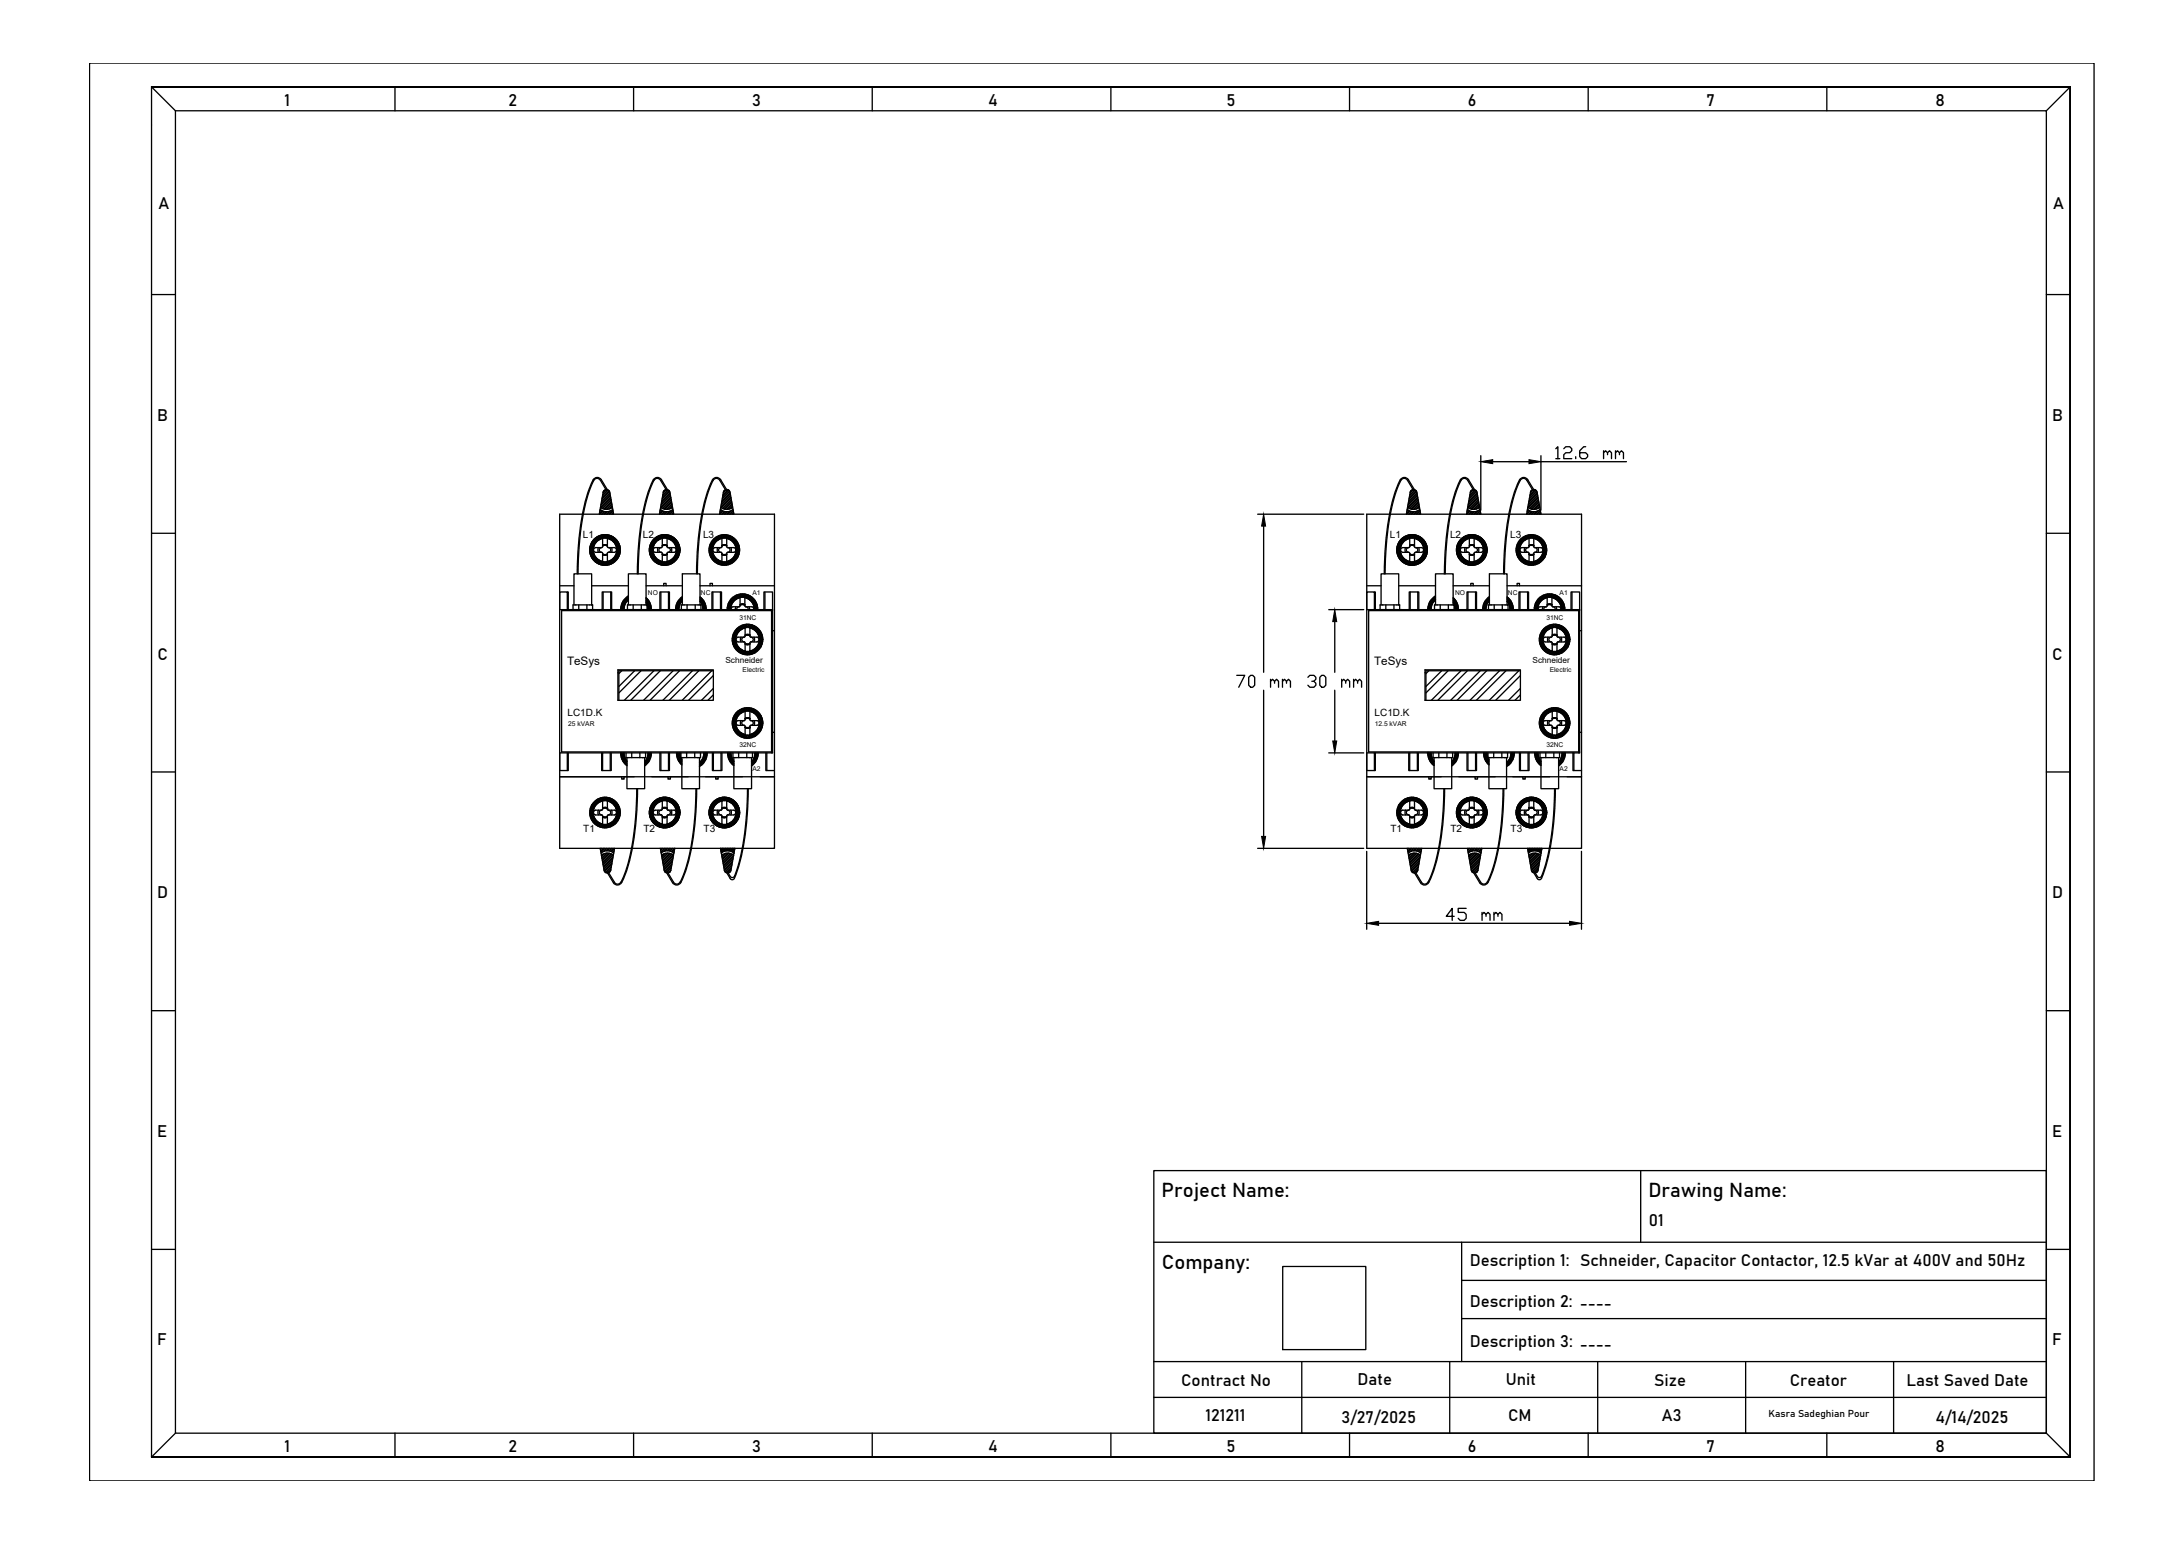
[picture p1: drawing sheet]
<svg xmlns="http://www.w3.org/2000/svg" width="420mm" height="297mm" viewBox="0 0 420 297" stroke-linecap="round" stroke-linejoin="round" font-family="sans-serif">
<defs><g id="words">
<g font-size="3.9">
<text x="223.7" y="230.4">Project Name:</text>
<text x="317.4" y="230.4">Drawing Name:</text>
<text x="223.7" y="244.2">Company:</text>
</g>
<g font-size="3.2">
<text x="54.8" y="20.4">1</text>
<text x="97.9" y="20.4">2</text>
<text x="144.8" y="20.4">3</text>
<text x="190.3" y="20.4">4</text>
<text x="236.2" y="20.4">5</text>
<text x="282.6" y="20.4">6</text>
<text x="328.6" y="20.4">7</text>
<text x="372.7" y="20.4">8</text>
<text x="30.5" y="40.2">A</text>
<text x="395.4" y="40.2">A</text>
<text x="30.3" y="81.1">B</text>
<text x="395.1" y="81.1">B</text>
<text x="30.3" y="127">C</text>
<text x="395.2" y="127">C</text>
<text x="30.3" y="173">D</text>
<text x="395.1" y="173">D</text>
<text x="30.3" y="218.9">E</text>
<text x="395.1" y="218.9">E</text>
<text x="317.5" y="235.9">01</text>
<text x="283" y="243.7">Description 1: Schneider, Capacitor Contactor, 12.5 kVar at 400V and 50Hz</text>
<text x="283" y="251.6">Description 2: ----</text>
<text x="30.3" y="258.9">F</text>
<text x="283" y="259.4">Description 3: ----</text>
<text x="395.1" y="258.9">F</text>
<text x="227.5" y="266.7">Contract No</text>
<text x="261.4" y="266.7">Date</text>
<text x="289.9" y="266.7">Unit</text>
<text x="318.5" y="266.7">Size</text>
<text x="344.6" y="266.7">Creator</text>
<text x="367.1" y="266.7">Last Saved Date</text>
<text x="232.1" y="273.6">121211</text>
<text x="258.3" y="273.9">3/27/2025</text>
<text x="290.4" y="273.6">CM</text>
<text x="320" y="273.6">A3</text>
<text x="372.7" y="273.9">4/14/2025</text>
<text x="54.8" y="279.6">1</text>
<text x="97.9" y="279.6">2</text>
<text x="144.8" y="279.6">3</text>
<text x="190.3" y="279.6">4</text>
<text x="236.2" y="279.6">5</text>
<text x="282.6" y="279.6">6</text>
<text x="328.6" y="279.6">7</text>
<text x="372.7" y="279.6">8</text>
</g>
<g font-size="2.2">
<text x="109.2" y="128">TeSys</text>
<text x="264.6" y="128">TeSys</text>
</g>
<g font-size="1.9">
<text x="112.2" y="103.6">L1</text>
<text x="123.8" y="103.6">L2</text>
<text x="135.4" y="103.6">L3</text>
<text x="267.6" y="103.6">L1</text>
<text x="279.2" y="103.6">L2</text>
<text x="290.8" y="103.6">L3</text>
<text x="109.3" y="137.8">LC1D.K</text>
<text x="264.7" y="137.8">LC1D.K</text>
<text x="112.3" y="160.2">T1</text>
<text x="123.9" y="160.2">T2</text>
<text x="135.5" y="160.2">T3</text>
<text x="267.7" y="160.2">T1</text>
<text x="279.3" y="160.2">T2</text>
<text x="290.9" y="160.2">T3</text>
<text x="340.6" y="272.7">Kasra Sadeghian Pour</text>
</g>
<g font-size="1.6">
<text x="139.7" y="127.5">Schneider</text>
<text x="295.1" y="127.5">Schneider</text>
</g>
<g font-size="1.3">
<text x="124.8" y="114.6">NO</text>
<text x="135" y="114.6">NC</text>
<text x="142.4" y="119.4">31NC</text>
<text x="144.9" y="114.6">A1</text>
<text x="280.2" y="114.6">NO</text>
<text x="290.4" y="114.6">NC</text>
<text x="297.8" y="119.4">31NC</text>
<text x="300.3" y="114.6">A1</text>
<text x="143" y="129.3">Electric</text>
<text x="298.4" y="129.3">Electric</text>
<text x="109.4" y="139.8">25 kVAR</text>
<text x="142.4" y="143.8">32NC</text>
<text x="264.7" y="139.8">12.5 kVAR</text>
<text x="297.8" y="143.8">32NC</text>
<text x="144.9" y="148.3">A2</text>
<text x="300.3" y="148.3">A2</text>
</g>
</g></defs>
<!-- layer: 0 -->
<g fill="none" stroke="#000" stroke-width=".25">
<path d="M17.2 12.1h386v273h-386zM29.2 16.7h369.4v263.8h-369.4h369.4v-263.8zM29.2 16.7h369.4v263.8h-369.4zM29.2 16.7l4.6 4.6M76.1 16.7v4.6M122 16.7v4.6M168 16.7v4.6M213.9 16.7v4.6M259.9 16.7v4.6M305.8 16.7v4.6M351.8 16.7v4.6M398.6 16.7l-4.6 4.6"/>
<path d="M33.8 21.3v254.6h360.2M33.8 21.3h360.2v254.6M29.2 56.7h4.6M394 56.7h4.6M107.8 99h41.3v64.3h-41.3zM114.2 92.4a36.1 36.1 0 0 0-2.9 12.9l-.2 5.2M115.6 98a1.78 1.78 0 0 0 2.4 0M115.6 97.6a1.83 1.83 0 0 0 2.3 0M115.7 98.1l-.2 .2M115.7 98.2l-.2 .3M115.8 92.4a.92 .92 0 0 0-1.6 0M115.8 92.4l1.1 1.8"/>
<path d="M116 98.3l-.6 .6M116.1 98.4l-.6 .6M116.1 94.8a.64 .64 0 0 1 .7-.6 .64 .64 0 0 1 .6 .6M116.1 94.8l-.7 4.2M116.3 94.5h1M116.3 98.5l-.5 .5M116.4 94.4l-.2 .3M116.5 98.5l-.5 .5M116.6 94.4l-.5 .5M116.7 94.2l-1.1-1.7a.77 .77 0 0 0-.8-.4 .77 .77 0 0 0-.6 .7 40.5 40.5 0 0 0-2.8 14.9l-.1 2.8M116.8 98.5l-.5 .5M116.9 94.4l-.9 .9"/>
<path d="M116.9 98.5l-.4 .5M117.1 94.4l-1.1 1.1M117.3 94.5l-1.4 1.4M117.3 98.4l-.5 .6M117.4 94.6l-1.5 1.5M117.4 94.8l.8 4.2M117.4 94.9l-1.6 1.6M117.5 95l-1.7 1.7M117.5 95.3l-1.8 1.8M117.5 95.4l-1.8 1.9M117.6 95.7l-2 2M117.6 98.3l-.6 .7"/>
<path d="M117.6 95.9l-1.9 1.8M117.7 96.1l-1.8 1.8M117.7 96.3l-1.7 1.6M117.7 96.6l-1.4 1.4M117.8 96.7l-1.4 1.3M117.8 97l-1.1 1.1M117.8 97.1l-.9 1M117.9 97.4l-.6 .6M117.9 97.5l-.4 .4M118 98.2l-.7 .8M118 98.4l-.5 .6M118.1 98.7l-.3 .3"/>
<path d="M118.1 98.8l-.1 .2M125.8 92.4a36.1 36.1 0 0 0-2.9 12.9l-.2 5.2M125.8 92.4a.92 .92 0 0 1 1.6 0l1.1 1.8M127.1 98a1.78 1.78 0 0 0 2.5 0M127.2 97.6a1.83 1.83 0 0 0 2.3 0M127.2 98.1l-.1 .2M127.3 98.2l-.2 .3M127.5 98.3l-.5 .6M127.6 98.4l-.5 .6M127.7 94.8a.64 .64 0 0 1 .6-.6 .64 .64 0 0 1 .7 .6M127.7 94.8l-.7 4.2M127.9 94.5h.9"/>
<path d="M127.9 98.5l-.5 .5M128 94.4l-.3 .3M128 98.5l-.4 .5M128.2 94.4l-.5 .5M128.3 94.2l-1.1-1.7a.77 .77 0 0 0-.9-.4 .77 .77 0 0 0-.5 .7 40.5 40.5 0 0 0-2.9 14.9v2.8M128.3 98.5l-.4 .5M128.5 94.4l-.9 .9M128.5 98.5l-.5 .5M128.7 94.4l-1.1 1.1M128.9 94.5l-1.4 1.4M128.9 98.4l-.5 .6M128.9 94.6l-1.4 1.5"/>
<path d="M129 94.8l.7 4.2M129 94.9l-1.6 1.6M129 95l-1.6 1.7M129.1 95.3l-1.8 1.8M129.1 95.4l-1.8 1.9M129.2 95.7l-2 2M129.2 95.9l-1.9 1.8M129.2 98.3l-.7 .7M129.2 96.1l-1.7 1.8M129.3 96.3l-1.7 1.6M129.3 96.6l-1.4 1.4M129.3 96.7l-1.3 1.3"/>
<path d="M129.4 97l-1.1 1.1M129.4 97.1l-.9 1M129.5 97.4l-.6 .6M129.5 97.5l-.4 .4M129.6 98.2l-.7 .8M129.6 98.4l-.6 .6M129.7 98.7l-.3 .3M129.7 98.8l-.2 .2M137.2 92.4a.92 .92 0 0 1 1.6 0l1.1 1.8M137.2 92.4a36.1 36.1 0 0 0-2.9 12.9l-.2 5.2M138.7 98a1.78 1.78 0 0 0 2.4 0M138.8 97.6a1.83 1.83 0 0 0 2.3 0"/>
<path d="M138.8 98.1l-.1 .2M138.9 98.2l-.3 .3M139.1 98.3l-.5 .6M139.2 98.4l-.6 .6M139.3 94.8a.64 .64 0 0 1 .6-.6 .64 .64 0 0 1 .7 .6M139.3 94.8l-.7 4.2M139.3 94.7l.4-.4-1.1-1.8a.77 .77 0 0 0-.9-.4 .77 .77 0 0 0-.6 .7 38 38 0 0 0-2.7 13.5l-.1 4.2M139.4 94.5h1M139.5 98.5l-.5 .5M139.6 98.5l-.5 .5M139.9 98.5l-.4 .5M139.9 94.2l-.6 .7"/>
<path d="M140.1 98.5l-.5 .5M140.2 94.3l-1 1M140.3 94.3l-1.1 1.2M140.5 94.5l-1.4 1.4M140.5 98.4l-.5 .6M140.5 94.6l-1.4 1.5M140.6 94.8l.7 4.2M140.6 94.9l-1.6 1.6M140.6 95l-1.6 1.7M140.7 95.3l-1.8 1.8M140.7 95.4l-1.8 1.9M140.7 95.7l-1.9 2"/>
<path d="M140.8 95.9l-1.9 1.8M140.8 98.3l-.7 .7M140.8 96.1l-1.7 1.8M140.8 96.3l-1.6 1.6M140.9 96.6l-1.5 1.4M140.9 96.7l-1.3 1.3M141 97l-1.1 1.1M141 97.1l-1 1M141 97.4l-.6 .6M141.1 97.5l-.4 .4M141.2 98.2l-.7 .8M141.2 98.4l-.6 .6"/>
<path d="M141.3 98.7l-.4 .3M141.3 98.8l-.2 .2M242.2 99h20.4M263.2 99h41.3v64.3h-41.3zM269.6 92.4a36.1 36.1 0 0 0-2.8 12.9l-.2 5.2M269.6 92.4a.92 .92 0 0 1 1.6 0l1.1 1.8M269.7 92.5a.71 .71 0 0 1 .7-.4 .71 .71 0 0 1 .6 .4l1.1 1.7M269.7 92.5a36.7 36.7 0 0 0-2.9 13.8l-.1 4.2M271 98a1.78 1.78 0 0 0 2.4 0M271 97.6a1.83 1.83 0 0 0 2.3 0M271.1 98.1l-.2 .2M271.2 98.2l-.3 .3"/>
<path d="M271.4 98.3l-.6 .6M271.5 98.4l-.6 .6M271.5 94.8a.64 .64 0 0 1 .7-.6 .64 .64 0 0 1 .6 .6M271.5 94.8l-.7 4.2M271.7 94.5h1M271.7 98.5l-.5 .5M271.8 94.4l-.2 .3M271.9 98.5l-.5 .5M272 94.4l-.5 .5M272.2 98.5l-.5 .5M272.3 98.5l-.4 .5M272.3 94.4l-.8 .9"/>
<path d="M272.5 94.4l-1.1 1.1M272.7 94.5l-1.3 1.4M272.7 98.4l-.5 .6M272.8 94.6l-1.5 1.5M272.8 94.8l.8 4.2M272.8 94.9l-1.5 1.6M272.9 95l-1.7 1.7M272.9 95.3l-1.8 1.8M272.9 95.4l-1.8 1.9M273 95.7l-2 2M273 95.9l-1.9 1.8M273 98.3l-.6 .7"/>
<path d="M273.1 96.1l-1.8 1.8M273.1 96.3l-1.6 1.6M273.1 96.6l-1.4 1.4M273.2 96.7l-1.4 1.3M273.2 97l-1.1 1.1M273.2 97.1l-.9 1M273.3 97.4l-.6 .6M273.3 97.5l-.4 .4M273.4 98.2l-.7 .8M273.5 98.4l-.6 .6M273.5 98.7l-.3 .3M273.5 98.8l-.1 .2"/>
<path d="M281.2 92.4a36.1 36.1 0 0 0-2.9 12.9l-.2 5.2M281.2 92.4a.92 .92 0 0 1 1.6 0l1.1 1.8M282.5 98a1.78 1.78 0 0 0 2.5 0M282.6 92.5a.76 .76 0 0 0-.8-.4 .76 .76 0 0 0-.6 .7 37.6 37.6 0 0 0-2.8 13.5l-.1 4.2M282.6 92.5l1.1 1.7M282.6 97.6a1.83 1.83 0 0 0 2.3 0M282.6 98.1l-.1 .2M282.7 98.2l-.2 .3M282.9 98.3l-.5 .6M283.1 98.4l-.6 .6M283.1 94.8a.64 .64 0 0 1 .7-.6 .64 .64 0 0 1 .6 .6M283.1 94.8l-.7 4.2"/>
<path d="M283.3 94.5h.9M283.3 98.5l-.5 .5M283.4 94.4l-.2 .3M283.4 98.5l-.4 .5M283.6 94.4l-.5 .5M283.7 98.5l-.4 .5M283.9 94.4l-.9 .9M283.9 98.5l-.4 .5M284.1 94.4l-1.1 1.1M284.3 94.5l-1.4 1.4M284.3 98.4l-.5 .6M284.4 94.6l-1.5 1.5"/>
<path d="M284.4 94.8l.7 4.2M284.4 94.9l-1.6 1.6M284.4 95l-1.6 1.7M284.5 95.3l-1.8 1.8M284.5 95.4l-1.8 1.9M284.6 95.7l-2 2M284.6 98.3l-.6 .7M284.6 95.9l-1.9 1.8M284.6 96.1l-1.7 1.8M284.7 96.3l-1.7 1.6M284.7 96.6l-1.4 1.4M284.7 96.7l-1.3 1.3"/>
<path d="M284.8 97l-1.1 1.1M284.8 97.1l-.9 1M284.9 97.4l-.6 .6M284.9 97.5l-.4 .4M285 98.2l-.7 .8M285 98.4l-.6 .6M285.1 98.7l-.3 .3M285.1 98.8l-.2 .2M285.1 87.7v10.5M287.4 88.9h7M292.6 92.4a36.1 36.1 0 0 0-2.9 12.9l-.2 5.2M292.6 92.4a.92 .92 0 0 1 1.6 0l1.1 1.8"/>
<path d="M294.1 98a1.78 1.78 0 0 0 2.4 0M294.2 97.6a1.83 1.83 0 0 0 2.3 0M294.2 98.1l-.1 .2M294.3 98.2l-.2 .3M294.5 98.3l-.5 .6M294.6 98.4l-.6 .6M294.7 94.8a.64 .64 0 0 1 .6-.6 .64 .64 0 0 1 .7 .6M294.7 94.8l-.7 4.2M294.8 94.5h1M294.9 98.5l-.5 .5M295 98.5l-.5 .5M295.1 94.3l-1.1-1.8a.76 .76 0 0 0-.8-.4 .76 .76 0 0 0-.6 .7 37.6 37.6 0 0 0-2.8 13.5l-.1 4.2"/>
<path d="M295.1 94.3l-.4 .4M295.3 98.5l-.4 .5M295.3 94.2l-.6 .7M295.5 98.5l-.5 .5M295.6 94.3l-1 1M295.7 94.3l-1.1 1.2M295.9 94.5l-1.4 1.4M295.9 98.4l-.5 .6M295.9 94.6l-1.4 1.5M296 94.8l.7 4.2M296 94.9l-1.6 1.6M296 95l-1.6 1.7"/>
<path d="M296.1 95.3l-1.8 1.8M296.1 95.4l-1.8 1.9M296.1 95.7l-1.9 2M296.2 98.3l-.7 .7M296.2 95.9l-1.9 1.8M296.2 96.1l-1.7 1.8M296.2 96.3l-1.6 1.6M296.3 96.6l-1.4 1.4M296.3 96.7l-1.3 1.3M296.4 97l-1.1 1.1M296.4 97.1l-.9 1M296.4 97.4l-.5 .6"/>
<path d="M296.5 97.5l-.4 .4M296.6 98.2l-.7 .8M296.6 98.4l-.6 .6M296.7 98.7l-.3 .3M296.7 98.8l-.2 .2M296.7 87.7v10.5M296.7 88.9h16.5M299.6 86.4l.4-.4v2.3M299.6 88.3h.8M301.1 86.4l.4-.4h.8l.4 .4v.4l-.4 .4h-.8l-.4 .3v.8h1.6M303.4 87.9v.4M305.3 86h-.4l-.7 .8v1.1l.4 .4h.7l.4-.4v-.4l-.4-.3h-1.1"/>
<path d="M308.8 87.2l.4-.4 .3 .4v.3M308.8 86.8v1.5M309.5 87.2l.4-.4 .4 .4v1.1M311.1 87.2l.4-.4 .3 .4v.3M311.1 86.8v1.5M311.8 87.2l.4-.4 .4 .4v1.1M29.2 102.7h4.6M107.8 112.8h2.7M108.1 117.5h40.7v27.2h-40.7zM109.2 117.4v-3.4h-1.4v3.4h41M109.2 114h.2v3.4M110.5 116.4v-5.9h3.4v5.9h.2v1"/>
<path d="M111.4 116.4v1M113 116.4v1M113.9 112.8h7.1M114.1 116.4h-3.8v1M114.2 105.9l-.6 .6M114.2 105.7l-.6 .6M114.2 106.1l-.5 .5M114.2 105.6l-.6 .6M114.2 106.2l-.5 .6M114.2 106.3l-.5 .5M114.3 105.4l-.7 .6M114.3 106.5l-.5 .5"/>
<path d="M114.3 105.2l-.7 .7M114.3 106.6l-.5 .5M114.4 106.7l-.5 .5M114.4 106.8l-.5 .5M114.4 104.8l-.8 .9M114.5 105.5l1.4-.1a.46 .46 0 0 0-.5 .5 .46 .46 0 0 0 .5 .4h-1.2a.47 .47 0 0 1-.4-.3 .47 .47 0 0 1 .2-.5zM114.5 103.7l-.1 .1M114.5 107l-.5 .4M114.5 107l-.5 .5M114.6 104.6l-1 1M114.6 107.2l-.5 .4M114.6 107.2l-.4 .5"/>
<path d="M114.7 107.3l-.4 .5M114.8 107.4l-.5 .5M114.9 107.5l-.5 .5M114.9 107.6l-.4 .4M114.9 103.4l-.9 .9M115.1 107.7l-.5 .4M115.1 107.7l-.4 .5M115.2 105.4l-.1 .5 .1 .4M115.2 107.8l-.4 .5M115.3 107.8l-.5 .5M115.4 103.2l-1.6 1.6M115.4 107.9l-.4 .5"/>
<path d="M115.5 108l-.5 .4M115.6 103.1l-1.9 1.8M115.7 108l-.5 .5M115.7 108.1l-.4 .4M115.8 106.3l.2 .2v1.7h1v-1.7l.1-.2M115.9 103l-2.3 2.2M115.9 108.1l-.5 .5M116 117.4v-3.4h1.6v3.4M116 103l-2.4 2.4M116 103.6v1.6l-.2 .2M116 103.6h1M116 103.7a2.26 2.26 0 0 0-1.8 2.2 2.26 2.26 0 0 0 1.8 2.2"/>
<path d="M116 103.6a2.3 2.3 0 0 0-1.8 2.3 2.3 2.3 0 0 0 1.8 2.2l-.5 .5M116 105l.3-.1 .7 .1M116 106.6l.5 .2 .5-.2M116.1 106.7a.64 .64 0 0 0 .9 0l-.1 .1M116.1 106.7v.1M116.1 105h-.1M116.1 114v3.4M116.2 108.2l-.6 .5M116.2 106.7l-.1 .1M116.2 102.9l-1 1.1M116.2 104.9l-.1 .2M116.3 106.8h-.1"/>
<path d="M116.3 108.2l-.6 .5M116.3 104.9l-.1 .1M116.4 102.9l-.9 .9M116.4 104.9l-.1 .1M116.4 106.8h-.1M116.4 105l.2-.1-.1 .1M116.5 108.2l-.6 .6M116.5 106.8l-.1 .1M116.6 102.9l-.8 .8M116.6 108.2l-.6 .6M116.6 104.9v.1M116.7 106.8l-.2 .1 .1-.1"/>
<path d="M116.7 102.9l-.7 .7M116.7 104.9l-.1 .1M116.7 104.9v.1l.1-.1M116.8 106.7l-.1 .1M116.8 108.2l-.6 .6M116.8 104.9v.1M116.9 105h-.1M116.9 103l-.7 .6M116.9 108.2l-.6 .6M116.9 105v.1M116.9 105.1l-.4-.1-.5 .1M117 103.6a2.3 2.3 0 0 1 1.8 2.7"/>
<path d="M117 103.6v1.6l.1 .2M117 103l-.6 .6M117 106.7l-.2 .1M117.1 105.4h1.2a.47 .47 0 0 1 .4 .5 .47 .47 0 0 1-.4 .4h-1.2a.46 .46 0 0 0 .5-.4 .46 .46 0 0 0-.5-.5zM117.1 103l-.5 .6M117.2 103l-.5 .6M117.2 108.1l-.7 .7M117.4 103.1l-.5 .5M117.4 108l-.8 .8M117.5 103.1l-.5 .6a2.26 2.26 0 0 1 1.8 2.2 2.26 2.26 0 0 1-1.8 2.2M117.6 114h.2v3.4M117.6 103.2l-.5 .5"/>
<path d="M117.7 103.2l-.5 .5M117.7 105.4l.2 .5-.2 .4M117.8 103.3l-.4 .4M117.9 103.3l-.5 .5M118 107.6l-1.2 1.2M118.1 103.4l-.5 .4M118.1 103.4l-.4 .5M118.2 103.5l-.4 .5M118.3 103.6l-.4 .4M118.4 103.7l-.4 .4M118.5 103.7l-.5 .5M118.6 103.8l-.5 .5"/>
<path d="M118.6 103.9l-.4 .4M118.7 104l-.4 .4M118.8 106.3a2.3 2.3 0 0 1-1.8 1.8M118.8 104l-.5 .5M118.9 104.2l-.5 .4M118.9 104.2l-.4 .5M119 104.4l-.5 .4M119.1 104.4l-.5 .5M119.1 107.3l-1.2 1.2M119.1 104.6l-.5 .4M119.2 104.6l-.5 .5M119.2 107.1l-1.5 1.5"/>
<path d="M119.2 104.8l-.5 .5M119.3 104.9l-.6 .5M119.3 105l-.5 .5M119.3 106.7l-1.9 2M119.3 105.1l-.5 .6M119.3 106.6l-2.1 2.1M119.4 105.3l-.6 .6M119.4 105.4l-.6 .6M119.4 106.3l-2.5 2.5M119.4 105.5l-.6 .7M119.4 106.2l-1.1 1.2M119.4 105.7l-.6 .6"/>
<path d="M119.4 105.9l-.7 .7M119.4 106l-.8 .8M119.9 115.8l1.1-1.1a2.94 2.94 0 0 0-1.5 2.7M120.2 117.2l-.2 .2M120.2 117.3l-.1 .1M120.2 116.9l-.4 .5M120.2 116.8l-.6 .6M120.3 116.5l-.8 .8M120.4 116.3l-.9 .8M121 115.5a2.3 2.3 0 0 0-.8 1.9M121 116.4v-5.9h3.4v5.9h.2v1M121 115.5l-1.5 1.4"/>
<path d="M121 114.8l-1.2 1.2M121 115l-1.3 1.4M121 115.4l-1.4 1.4M121 115.1l-1.4 1.4M121.9 116.4v1M123.5 116.4v1M124.4 115.1a2.94 2.94 0 0 1 1 2.3M124.4 116l.3 .7 .1 .7 .6-.6M124.4 112.8h7M124.5 115.1l-.1 .1M124.5 115.2l-.1 .1M124.6 116.4h-3.8v1"/>
<path d="M124.6 115.3l-.2 .2M124.7 115.3l-.3 .3M124.8 115.4l-.4 .4M124.8 115.5l-.4 .4M124.9 115.6l-.5 .5M125 115.7l-.5 .5M125 115.8l-.4 .5M125.1 115.9l-.5 .5M125.1 116l-.4 .5M125.2 116.1l-.5 .5M125.2 116.3l-.5 .5M125.3 116.4l-.6 .5"/>
<path d="M125.3 116.5l-.5 .6M125.3 116.6l-.5 .6M125.4 116.9l-.5 .5M125.4 117.1l-.3 .3M125.4 117.2l-.2 .2M125.7 105.9l-.6 .6M125.7 105.7l-.6 .6M125.7 106.1l-.6 .5M125.7 105.6l-.6 .6M125.7 106.2l-.5 .6M125.7 106.3l-.5 .5M125.7 105.4l-.6 .6"/>
<path d="M125.8 106.5l-.5 .5M125.8 105.2l-.8 .7M125.8 106.6l-.5 .5M125.9 106.7l-.5 .5M125.9 106.8l-.5 .5M125.9 104.8l-.8 .9M126 103.7l-.1 .1M126 107l-.5 .4M126 107l-.5 .5M126.1 104.6l-1 1M126.1 107.2l-.5 .4M126.1 107.2l-.4 .5"/>
<path d="M126.1 105.4a.47 .47 0 0 0-.3 .5 .47 .47 0 0 0 .3 .4M126.2 105.4h1.1M126.2 106.3h1.1M126.2 107.3l-.4 .5M126.3 107.4l-.5 .5M126.4 107.5l-.5 .5M126.4 107.6l-.4 .4M126.4 103.4l-.9 .9M126.5 107.7l-.4 .4M126.6 107.7l-.5 .5M126.7 107.8l-.4 .5M126.7 105.4l-.1 .5 .1 .4"/>
<path d="M126.8 107.8l-.5 .5M126.9 103.2l-1.6 1.6M126.9 107.9l-.4 .5M127 108l-.5 .4M127 103.1l-1.8 1.8M127.1 117.4v-3.4h1.6v3.4M127.1 108l-.4 .5M127.2 108.1l-.5 .4M127.3 114v3.4M127.3 106.3l.2 .2v1.7h.9l.1-1.8 .1-.1M127.3 105.4a.46 .46 0 0 0-.4 .5 .46 .46 0 0 0 .4 .4M127.3 103l-2.2 2.2"/>
<path d="M127.4 108.1l-.5 .5M127.5 103l-2.4 2.4M127.5 108.1l-.5 .5M127.5 103.7a2.26 2.26 0 0 0-1.8 2.2 2.26 2.26 0 0 0 1.8 2.2M127.5 103.6a2.3 2.3 0 0 0-1.8 2.3 2.3 2.3 0 0 0 1.8 2.2M127.5 105a.62 .62 0 0 1 .9 .1M127.5 106.6l.5 .2 .4-.2M127.5 105.1l.5-.1 .4 .1M127.5 103.6v1.6l-.2 .2M127.5 103.6h.9M127.6 106.7a.64 .64 0 0 0 .8 0v.1M127.6 106.8h.1"/>
<path d="M127.6 106.7l-.1 .1M127.6 105h-.1M127.6 108.2l-.5 .5M127.7 102.9l-1 1.1M127.7 104.9l-.1 .2M127.8 108.2l-.6 .5M127.8 104.9l-.1 .1M127.8 106.8h-.1M127.8 112.8v-.5h.5v.5M127.8 102.9l-.8 .9M127.9 104.9l-.1 .1M127.9 106.8h-.1"/>
<path d="M128 108.2l-.6 .6M128 106.8l-.1 .1M128 104.9l-.1 .1M128 104.9v.1M128.1 102.9l-.8 .8M128.1 108.2l-.6 .6M128.1 106.8l-.1 .1M128.1 104.9l-.1 .1M128.2 106.8l-.1 .1M128.2 102.9l-.7 .7M128.2 104.9l-.1 .1M128.2 104.9v.1"/>
<path d="M128.3 105h.1M128.3 104.9l-.1 .1M128.3 106.7l-.1 .1M128.3 108.2l-.6 .6M128.4 103l-.7 .6M128.4 108.2l-.6 .6M128.4 105l-.1 .1M128.4 103.6a2.3 2.3 0 0 1 1.9 2.3 2.3 2.3 0 0 1-1.9 2.2M128.4 103.6v1.6l.2 .2M128.4 103l-.6 .6M128.4 105.1h.1M128.4 106.7l-.1 .1"/>
<path d="M128.6 105.4h1.2a.47 .47 0 0 1 .4 .5 .47 .47 0 0 1-.4 .4h-1.2M128.6 105.4a.46 .46 0 0 1 .5 .5 .46 .46 0 0 1-.5 .4M128.6 103l-.5 .6M128.7 103l-.5 .6M128.7 114h.2v3.4M128.7 108.1l-.7 .7M128.9 103.1l-.5 .5M128.9 108l-.8 .8M129 103.1l-.6 .6a2.26 2.26 0 0 1 1.8 2.2 2.26 2.26 0 0 1-1.8 2.2M129.1 103.2l-.5 .5M129.2 103.2l-.5 .5M129.2 105.4l.2 .5-.2 .4"/>
<path d="M129.3 103.3l-.4 .4M129.4 103.3l-.5 .5M129.5 107.6l-1.2 1.2M129.5 103.4l-.4 .4M129.6 103.4l-.5 .5M129.7 103.5l-.4 .5M129.8 103.6l-.5 .4M129.9 103.7l-.4 .4M130 103.7l-.5 .5M130.1 103.8l-.5 .5M130.1 103.9l-.4 .4M130.2 104l-.4 .4"/>
<path d="M130.3 104l-.5 .5M130.4 104.2l-.5 .4M130.4 104.2l-.4 .5M130.5 104.4l-.5 .4M130.5 104.4l-.4 .5M130.6 107.3l-1.2 1.2M130.6 104.6l-.5 .4M130.7 104.6l-.5 .5M130.7 107.1l-1.5 1.5M130.7 104.8l-.5 .5M130.7 117.2l-.1 .2M130.7 117.3v.1"/>
<path d="M130.7 104.9l-.5 .5M130.8 117l-.4 .4M130.8 116.9l-.5 .5M130.8 105l-.5 .5M130.8 106.7l-1.9 2M130.8 105.1l-.5 .6M130.8 106.6l-2.1 2.1M130.9 116.6l-.8 .7M130.9 105.3l-.6 .6M130.9 105.4l-.6 .6M130.9 106.3l-2.5 2.5M130.9 106.2l-1.1 1.2"/>
<path d="M130.9 105.5l-.6 .7M130.9 116.4l-.8 .8M130.9 105.7l-.7 .6M130.9 105.9l-.7 .7M130.9 106l-.8 .8M131.2 115.9l-1.1 1.1M131.4 115.7l-.4 .6-.3 1.1M131.4 114.8a2.94 2.94 0 0 0-1.3 2.6M131.4 116.4v-5.9h3.4v5.9h.2v1M131.4 115l-1 .9M131.4 115.3l-1.2 1.1M131.4 115.1l-1.1 1"/>
<path d="M131.4 115.6l-1.3 1.3M131.4 115.4l-1.2 1.2M132.3 116.4v1M133.9 116.4v1M134.8 114.9a2.94 2.94 0 0 1 1.2 2.5M134.8 115.8a2.3 2.3 0 0 1 .5 1.6M134.8 112.8h14.3M134.9 115l-.1 .1M134.9 115l-.1 .2M135 116.4h-3.8v1M135.1 115.1l-.3 .3M135.1 115.2l-.3 .3"/>
<path d="M135.2 115.3l-.4 .4M135.3 115.4l-.5 .4M135.4 115.5l-.5 .4M135.4 115.5l-.4 .5M135.5 115.7l-.5 .4M135.6 115.7l-.5 .5M135.6 115.9l-.5 .4M135.7 115.9l-.5 .5M135.7 116.1l-.5 .5M135.8 116.2l-.5 .5M135.8 116.3l-.5 .5M135.8 116.4l-.5 .5"/>
<path d="M135.9 116.6l-.6 .5M135.9 116.6l-.6 .6M136 116.8l-.6 .6M136 116.9l-.5 .5M136 117.1l-.3 .3M136 117.2l-.2 .2M136.7 112.8v-.5h.5v.5M137.1 117.4v-3.4h1.6v3.4M137.2 105.9l-.6 .6M137.2 105.7l-.6 .6M137.2 106.1l-.6 .5M137.2 105.6l-.6 .6"/>
<path d="M137.2 106.2l-.5 .6M137.2 106.3l-.5 .5M137.2 105.4l-.7 .6M137.3 106.5l-.5 .5M137.3 114v3.4M137.3 105.2l-.8 .7M137.3 106.6l-.5 .5M137.3 106.7l-.4 .5M137.4 106.8l-.5 .5M137.4 104.8l-.9 .9M137.4 103.7v.1M137.4 107l-.4 .4"/>
<path d="M137.5 107l-.5 .5M137.6 104.6l-1.1 1M137.6 107.2l-.5 .4M137.6 107.2l-.4 .5M137.7 107.3l-.4 .5M137.8 107.4l-.5 .5M137.9 107.5l-.5 .5M137.9 107.6l-.4 .4M137.9 103.4l-.9 .9M138 107.7l-.4 .4M138.1 107.7l-.5 .5M138.2 105.4l-.1 .5 .1 .4"/>
<path d="M138.2 107.8l-.4 .5M138.3 107.8l-.5 .5M138.4 103.2l-1.6 1.6M138.4 107.9l-.4 .5M138.5 108l-.5 .4M138.5 103.1l-1.8 1.8M138.6 108l-.4 .5M138.7 108.1l-.5 .4M138.7 114h.2v3.4M138.8 106.3l.2 .2v1.7h.9v-1.7l.2-.2M138.8 105.4a.46 .46 0 0 0-.4 .5 .46 .46 0 0 0 .4 .4M138.8 103l-2.2 2.2"/>
<path d="M138.8 105.4h-1.2a.47 .47 0 0 0-.3 .5 .47 .47 0 0 0 .3 .4h1.2M138.9 108.1l-.5 .5M139 103l-2.4 2.4M139 108.1l-.5 .5M139 103.6v1.6l-.2 .2M139 103.6h.9M139 103.7a2.26 2.26 0 0 0-1.8 2.2 2.26 2.26 0 0 0 1.8 2.2M139 103.6a2.3 2.3 0 0 0-1.8 2.3 2.3 2.3 0 0 0 1.8 2.2M139 106.6l.5 .2 .4-.2M139 105.1l.5-.1 .4 .1M139.1 106.7a.64 .64 0 0 0 .8 0M139.1 106.7l-.1 .1"/>
<path d="M139.1 105h-.1M139.1 108.2l-.5 .5M139.2 106.8h.1h-.1M139.2 106.7l-.1 .1M139.2 102.9l-1 1.1M139.2 104.9l-.1 .2M139.2 108.2l-.5 .5M139.3 104.9l-.2 .1M139.3 106.8h.1M139.3 102.9l-.8 .9M139.4 104.9l-.1 .1M139.5 108.2l-.6 .6"/>
<path d="M139.5 106.8l-.1 .1M139.5 104.9l-.1 .1M139.5 102.9l-.7 .8M139.5 104.9v.1M139.6 108.2l-.6 .6M139.6 106.8l-.1 .1M139.6 104.9h.1M139.6 102.9l-.7 .7M139.7 104.9l-.1 .1M139.8 104.9l-.1 .1M139.8 108.2l-.7 .6M139.8 106.7l-.2 .1"/>
<path d="M139.8 105h.1M139.8 103l-.6 .6M139.9 108.2l-.7 .6M139.9 105l-.6-.1-.3 .1M139.9 103.6a2.3 2.3 0 0 1 1.8 2.7M139.9 103.6v1.6l.2 .2M139.9 106.7l-.1 .1M139.9 103l-.6 .6M139.9 105.1h.1M140.1 105.4h1.2a.47 .47 0 0 1 .4 .5 .47 .47 0 0 1-.4 .4h-1.2M140.1 103l-.6 .6M140.1 105.4a.46 .46 0 0 1 .5 .5 .46 .46 0 0 1-.5 .4"/>
<path d="M140.2 103l-.6 .6M140.2 108.1l-.7 .7M140.4 103.1l-.5 .5M140.4 108l-.8 .8M140.5 103.1l-.6 .6a2.26 2.26 0 0 1 1.8 2.2 2.26 2.26 0 0 1-1.8 2.2M140.6 103.2l-.5 .5M140.7 117.3l-.1 .1M140.7 117l-.4 .4M140.7 103.2l-.5 .5M140.7 116.9l-.5 .5M140.7 105.4l.1 .5-.1 .4M140.8 116.6l-.8 .8a2.94 2.94 0 0 1 3-3.1 2.94 2.94 0 0 1 2.9 3.1"/>
<path d="M140.8 116.5l-.8 .8M140.8 103.3l-.5 .4M140.9 103.3l-.5 .5M141 107.6l-1.2 1.2M141 116.1l-1 .9M141 103.4l-.4 .4M141.1 103.4l-.5 .5M141.1 115l-.4 .4M141.2 103.5l-.4 .5M141.3 103.6l-.5 .4M141.4 103.7l-.5 .4M141.5 103.7l-.5 .5"/>
<path d="M141.6 103.8l-.5 .5M141.6 103.9l-.4 .4M141.7 114.6l-1.4 1.4M141.7 116.8l-.1 .6M141.7 104l-.4 .4M141.7 106.3a2.3 2.3 0 0 1-1.8 1.8M141.8 104l-.5 .5M141.9 104.2l-.5 .4M141.9 114.5l-1.7 1.7M141.9 104.2l-.5 .5M142 104.4l-.5 .4M142 104.4l-.4 .5"/>
<path d="M142 107.3l-1.1 1.2M142.1 104.6l-.5 .4M142.1 104.6l-.5 .5M142.2 107.1l-1.5 1.5M142.2 104.8l-.5 .5M142.2 114.4l-2.1 2.1M142.2 104.9l-.5 .5M142.3 105l-.5 .5M142.3 106.7l-2 2M142.3 105.1l-.5 .6M142.3 106.6l-2.1 2.1M142.3 116.8h-1.2l-.2 .1-.1 .5"/>
<path d="M142.4 105.3l-.6 .6M142.4 114.4l-2.3 2.3M142.4 105.4l-.6 .6M142.4 106.3l-2.5 2.5M142.4 105.5l-.6 .7M142.4 106.2l-1.2 1.2M142.4 105.7l-.7 .6M142.4 105.9l-.7 .7M142.4 106l-.8 .8M142.5 116.6l-.2 .2a.46 .46 0 0 0-.4 .6M142.5 115.1a2.26 2.26 0 0 0-1.8 2.3M142.5 115a2.3 2.3 0 0 0-1.8 2.4"/>
<path d="M142.5 116.4l.3-.1 .6 .1M142.6 116.4h-.1M142.6 114.4l-2.6 2.5M142.7 116.3l-.1 .2M142.7 114.3l-.9 1M142.8 116.3l-.2 .1M142.9 116.3l-.1 .1M143 114.3l-.8 .8M143 116.3h.1M143 116.4h.1M143.1 114.3l-.8 .8M143.2 116.3l-.1 .1"/>
<path d="M143.2 116.4h.1M143.2 116.3v.1M143.3 114.3l-.7 .7M143.4 114.4l-.7 .6M143.4 116.4v.1M143.4 115a2.3 2.3 0 0 1 1.9 2.4M143.4 115.1a2.26 2.26 0 0 1 1.8 2.3M143.4 116.5l-.4-.1-.5 .1M143.4 115h-.9v1.6M143.4 115v1.6M143.4 116.6l.2 .2M143.5 114.4l-.5 .6"/>
<path d="M143.6 116.8h1.2l.3 .3 .1 .3M143.6 116.8a.46 .46 0 0 1 .5 .6M143.6 114.4l-.5 .6M143.8 114.4l-.5 .6M143.9 114.5l-.5 .5M144 114.5l-.5 .5M144.1 114.6l-.5 .5M144.2 116.8l.1 .6M144.3 114.6l-.5 .5M144.3 114.7l-.4 .4M144.5 114.7l-.5 .5M144.5 114.8l-.4 .5"/>
<path d="M144.7 114.9l-.5 .4M144.7 114.9l-.4 .5M144.9 115l-.5 .5M144.9 115.1l-.4 .4M145 115.2l-.4 .4M145.1 115.2l-.5 .5M145.2 115.3l-.5 .5M145.2 115.4l-.4 .4M145.3 115.5l-.4 .5M145.4 115.6l-.5 .4M145.4 115.7l-.4 .5M145.5 115.8l-.5 .4"/>
<path d="M145.6 115.9l-.5 .5M145.6 116l-.5 .5M145.7 116.1l-.5 .5M145.7 116.2l-.5 .5M145.8 116.4l-.6 .5M145.8 116.4l-.6 .6M145.8 116.6l-.5 .6M145.8 116.7l-.5 .6M145.9 116.9l-.5 .5M145.9 117l-.4 .4M145.9 117.2l-.2 .2M145.9 117.3l-.1 .1"/>
<path d="M147.1 117.4v-3.4h1.7v3.4M147.3 114v3.4M148.6 117.4v27.5M148.8 117.4v.1M243.3 101.3v28.1M255.9 117.4h6.7M257 119.7v9.7M263.2 112.8h2.7M263.5 117.5h40.7v27.2h-40.7zM264.6 117.4v-3.4h-1.4v3.4h41M264.6 114h.2v3.4M265.9 116.4v-5.9h3.4v5.9h.2v1"/>
<path d="M266.8 116.4v1M268.4 116.4v1M269.3 112.8h7.1M269.5 116.4h-3.8v1M269.6 105.9l-.6 .6M269.6 105.7l-.6 .6M269.6 106.1l-.5 .5M269.6 105.6l-.6 .6M269.6 106.2l-.5 .6M269.7 106.3l-.6 .5M269.7 105.4l-.7 .6M269.7 106.5l-.5 .5"/>
<path d="M269.7 105.2l-.7 .7M269.7 106.6l-.5 .5M269.8 106.7l-.5 .5M269.8 106.8l-.5 .5M269.8 104.8l-.8 .9M269.9 103.7l-.1 .1M269.9 107l-.5 .4M269.9 107l-.4 .5M270 104.6l-1 1M270 107.2l-.5 .4M270 107.2l-.4 .5M270.1 107.3l-.4 .5"/>
<path d="M270.2 107.4l-.5 .5M270.3 107.5l-.5 .5M270.4 103.4l-1 .9M270.4 107.6l-.5 .4M270.5 107.7l-.5 .4M270.5 107.7l-.4 .5M270.6 107.8l-.4 .5M270.7 105.4l-.2 .5 .2 .4M270.7 107.8l-.4 .5M270.8 103.2l-1.6 1.6M270.8 107.9l-.4 .5M270.9 108l-.5 .4"/>
<path d="M271 103.1l-1.9 1.8M271.1 108l-.5 .5M271.2 108.1l-.5 .4M271.2 106.3l.3 .2v1.7h.9v-1.8l.2-.1M271.3 105.4a.46 .46 0 0 0-.5 .5 .46 .46 0 0 0 .5 .4M271.3 103l-2.3 2.2M271.3 105.4h-1.2a.47 .47 0 0 0-.4 .5 .47 .47 0 0 0 .4 .4h1.2M271.3 108.1l-.5 .5M271.4 117.4v-3.4h1.6v3.4M271.4 103l-2.4 2.4M271.4 108.1l-.5 .5M271.4 103.7a2.26 2.26 0 0 0-1.8 2.2 2.26 2.26 0 0 0 1.8 2.2"/>
<path d="M271.4 103.6a2.3 2.3 0 0 0-1.8 2.3 2.3 2.3 0 0 0 1.8 2.2M271.4 105l.7-.1 .3 .1-.1 .1M271.4 106.6l.5 .2 .5-.2M271.4 105.1l.5-.1 .5 .1M271.5 103.6l-.1 1.6-.2 .2M271.5 103.6h.9M271.5 106.7a.64 .64 0 0 0 .9 0l-.1 .1M271.5 106.8h.1M271.5 105h.1M271.5 106.7v.1M271.5 114v3.4M271.6 108.2l-.6 .5"/>
<path d="M271.6 106.8h.1M271.6 102.9l-1 1.1M271.7 104.9l-.2 .2M271.7 108.2l-.6 .5M271.7 104.9l-.1 .1M271.8 102.9l-.9 .9M271.8 106.8h-.1M271.8 104.9l-.1 .1M271.9 108.2l-.6 .6M271.9 106.8l-.1 .1M271.9 106.8v.1M272 104.9l-.2 .1"/>
<path d="M272 102.9l-.8 .8M272 108.2l-.6 .6M272 106.8l-.1 .1M272 104.9v.1M272.1 102.9l-.7 .7M272.1 106.8l-.1 .1M272.1 104.9l-.1 .1M272.2 104.9l-.1 .1M272.2 106.7l-.1 .1M272.2 108.2l-.6 .6M272.2 104.9v.1M272.3 106.7l-.2 .1"/>
<path d="M272.3 103l-.6 .6M272.3 105h-.1M272.3 108.2l-.6 .6M272.4 103.6a2.3 2.3 0 0 1 1.8 2.7M272.4 103.6v1.6l.2 .2M272.4 103l-.6 .6M272.4 105.1h.1M272.4 106.7l-.2 .1M272.5 105.4h1.2a.47 .47 0 0 1 .4 .5 .47 .47 0 0 1-.4 .4h-1.2M272.5 105.4a.46 .46 0 0 1 .5 .5 .46 .46 0 0 1-.5 .4M272.6 103l-.6 .6M272.6 103l-.5 .6"/>
<path d="M272.6 108.1l-.7 .7M272.8 103.1l-.5 .5M272.8 108l-.8 .8M272.9 103.1l-.5 .6a2.26 2.26 0 0 1 1.8 2.2 2.26 2.26 0 0 1-1.8 2.2M273 114h.2v3.4M273 103.2l-.5 .5M273.1 103.2l-.5 .5M273.2 105.4l.1 .5-.1 .4M273.3 103.3l-.5 .4M273.3 103.3l-.5 .5M273.4 107.6l-1.2 1.2M273.5 103.4l-.5 .4"/>
<path d="M273.5 103.4l-.4 .5M273.7 103.5l-.5 .5M273.7 103.6l-.4 .4M273.8 103.7l-.4 .4M273.9 103.7l-.5 .5M274 103.8l-.5 .5M274.1 103.9l-.5 .4M274.2 104l-.5 .4M274.2 106.3a2.3 2.3 0 0 1-1.8 1.8M274.2 104l-.5 .5M274.3 104.2l-.5 .4M274.3 104.2l-.4 .5"/>
<path d="M274.4 104.4l-.5 .4M274.5 104.4l-.5 .5M274.5 107.3l-1.2 1.2M274.5 104.6l-.4 .4M274.6 104.6l-.5 .5M274.6 107.1l-1.5 1.5M274.6 104.8l-.5 .5M274.7 104.9l-.5 .5M274.7 105l-.5 .5M274.7 106.7l-1.9 2M274.7 105.1l-.5 .6M274.8 106.6l-2.2 2.1"/>
<path d="M274.8 105.3l-.6 .6M274.8 105.4l-.6 .6M274.8 106.3l-2.4 2.5M274.8 105.5l-.6 .7M274.8 106.2l-1.1 1.2M274.8 105.7l-.6 .6M274.8 105.9l-.7 .7M274.8 106l-.8 .8M275 116.9l1.4-1.4a2.3 2.3 0 0 0-.8 1.9M275.3 115.8l1.1-1.1a2.94 2.94 0 0 0-1.5 2.7M275.6 117.3l-.1 .1M275.6 117.2l-.2 .2"/>
<path d="M275.6 116.9l-.4 .5M275.6 116.8l-.5 .6M275.7 116.5l-.8 .8M275.8 116.3l-.9 .8M276.4 116.4v-5.9h3.4v5.9h.2v1M276.4 115.1l-1.4 1.4M276.4 115l-1.3 1.4M276.4 115.4l-1.4 1.4M276.4 114.8l-1.2 1.2M277.3 116.4v1M278.9 116.4v1M279.8 115.1a2.94 2.94 0 0 1 1 2.3"/>
<path d="M279.8 116l.3 .7 .1 .7M279.8 112.8h7M279.9 115.1l-.1 .1M279.9 115.2l-.1 .1M280 116.4h-3.8v1M280 115.3l-.2 .2M280.1 115.3l-.3 .3M280.2 115.4l-.4 .4M280.2 115.5l-.4 .4M280.3 115.6l-.4 .5M280.4 115.7l-.5 .5M280.4 115.8l-.4 .5"/>
<path d="M280.5 115.9l-.5 .5M280.6 116l-.5 .5M280.6 116.1l-.5 .5M280.6 116.3l-.5 .5M280.7 116.4l-.5 .5M280.7 116.5l-.5 .6M280.7 116.6l-.5 .6M280.8 116.8l-.6 .6M280.8 116.9l-.5 .5M280.8 117.1l-.3 .3M280.8 117.2l-.2 .2M281.1 105.9l-.6 .6"/>
<path d="M281.1 105.7l-.6 .6M281.1 105.6l-.6 .6M281.1 106.1l-.6 .5M281.1 106.2l-.5 .6M281.1 106.3l-.5 .5M281.2 105.4l-.7 .6M281.2 106.5l-.5 .5M281.2 105.2l-.7 .7M281.2 106.6l-.5 .5M281.3 106.7l-.5 .5M281.3 106.8l-.5 .5M281.3 104.8l-.8 .9"/>
<path d="M281.4 103.7l-.1 .1M281.4 105.5l1.3-.1a.46 .46 0 0 0-.4 .5 .46 .46 0 0 0 .5 .4h-1.2a.47 .47 0 0 1-.4-.3 .47 .47 0 0 1 .2-.5zM281.4 107l-.5 .4M281.4 107l-.5 .5M281.5 104.6l-1 1M281.5 107.2l-.5 .4M281.5 107.2l-.4 .5M281.6 107.3l-.4 .5M281.7 107.4l-.5 .5M281.8 107.5l-.5 .5M281.8 107.6l-.4 .4M281.8 103.4l-.9 .9"/>
<path d="M282 107.7l-.5 .4M282 107.7l-.4 .5M282.1 105.4l-.1 .5 .1 .4M282.1 107.8l-.4 .5M282.2 107.8l-.5 .5M282.3 103.2l-1.6 1.6M282.3 107.9l-.4 .5M282.4 108l-.5 .4M282.4 103.1l-1.8 1.8M282.5 117.4v-3.4h1.6v3.4M282.6 108l-.5 .5M282.6 108.1l-.4 .4"/>
<path d="M282.7 114v3.4M282.7 106.3l.2 .2v1.7h1v-1.7M282.8 103l-2.3 2.2M282.8 108.1l-.5 .5M282.9 103l-2.4 2.4M282.9 103.6v1.6l-.2 .2M282.9 103.6h1M282.9 103.7a2.26 2.26 0 0 0-1.8 2.2 2.26 2.26 0 0 0 1.8 2.2M282.9 103.6a2.3 2.3 0 0 0-1.8 2.3 2.3 2.3 0 0 0 1.8 2.2l-.5 .5M282.9 105l.3-.1 .7 .1M282.9 106.6l.5 .2 .5-.2M283 106.7a.64 .64 0 0 0 .9 0l-.1 .1"/>
<path d="M283 106.7l-.1 .1M283 105h-.1M283.1 108.2l-.6 .5M283.1 106.7l-.1 .1M283.1 102.9l-1 1.1M283.1 104.9l-.1 .2M283.2 108.2l-.6 .5M283.2 106.8h.1M283.2 104.9l-.1 .1M283.2 112.8v-.5h.5v.5M283.3 102.9l-.9 .9M283.3 106.8h-.1"/>
<path d="M283.3 105l.2-.1-.1 .1M283.3 104.9l-.1 .1M283.4 108.2l-.6 .6M283.4 106.8l-.1 .1M283.5 102.9l-.8 .8M283.5 108.2l-.6 .6M283.5 106.8l-.1 .1M283.5 104.9v.1M283.6 102.9l-.7 .7M283.6 104.9l-.1 .1M283.6 104.9h.1M283.7 106.7l-.1 .1"/>
<path d="M283.7 108.2l-.6 .6M283.8 103l-.7 .6M283.8 105h-.1M283.8 108.2l-.6 .6M283.8 105.1l-.4-.1-.5 .1M283.8 105v.1M283.8 105.2l.2 .2M283.9 103.6a2.3 2.3 0 0 1 1.8 2.7M283.9 103l-.6 .6M283.9 106.7l-.2 .1M283.9 103.6v1.6M284 105.4a.46 .46 0 0 1 .5 .5 .46 .46 0 0 1-.5 .4"/>
<path d="M284 105.4h1.2a.47 .47 0 0 1 .4 .5 .47 .47 0 0 1-.4 .4h-1.2M284 103l-.5 .6M284 106.3l-.2 .2M284.1 103l-.5 .6M284.1 114h.2v3.4M284.1 108.1l-.7 .7M284.3 103.1l-.5 .5M284.3 108l-.8 .8M284.4 103.1l-.5 .6a2.26 2.26 0 0 1 1.8 2.2 2.26 2.26 0 0 1-1.8 2.2M284.5 103.2l-.5 .5M284.6 103.2l-.5 .5M284.6 105.4l.2 .5-.2 .4"/>
<path d="M284.7 103.3l-.4 .4M284.8 103.3l-.5 .5M284.9 107.6l-1.2 1.2M285 103.4l-.5 .4M285 103.4l-.4 .5M285.1 103.5l-.4 .5M285.2 103.6l-.5 .4M285.3 103.7l-.4 .4M285.4 103.7l-.5 .5M285.5 103.8l-.5 .5M285.5 103.9l-.4 .4M285.6 104l-.4 .4"/>
<path d="M285.7 106.3a2.3 2.3 0 0 1-1.8 1.8M285.7 104l-.5 .5M285.8 104.2l-.5 .4M285.8 104.2l-.4 .5M285.9 104.4l-.5 .4M286 104.4l-.5 .5M286 107.3l-1.2 1.2M286 104.6l-.5 .4M286.1 104.6l-.5 .5M286.1 107.1l-1.5 1.5M286.1 104.8l-.5 .5M286.2 104.9l-.6 .5"/>
<path d="M286.2 117.2l-.2 .2M286.2 117.3l-.1 .1M286.2 117l-.4 .4M286.2 116.9l-.5 .5M286.2 106.7l-1.9 2M286.2 105l-.5 .5M286.2 105.1l-.5 .6M286.2 106.6l-2.1 2.1M286.3 116.6l-.8 .7M286.3 105.3l-.6 .6M286.3 105.4l-.6 .6M286.3 106.3l-2.5 2.5"/>
<path d="M286.3 105.5l-.6 .7M286.3 106.2l-1.1 1.2M286.3 116.4l-.8 .8M286.3 105.7l-.6 .6M286.3 106l-.8 .8M286.3 105.9l-.7 .7M286.6 115.9l-1.1 1.1M286.8 115.7l-.4 .6-.3 1.1M286.8 114.8a2.94 2.94 0 0 0-1.3 2.6M286.8 116.4v-5.9h3.4v5.9h.2v1M286.8 115.3l-1.2 1.1M286.8 115.1l-1 1"/>
<path d="M286.8 115l-1 .9M286.8 115.6l-1.3 1.3M286.8 115.4l-1.2 1.2M287.7 116.4v1M289.3 116.4v1M290.2 114.9a2.94 2.94 0 0 1 1.2 2.5M290.2 115.8a2.3 2.3 0 0 1 .5 1.6M290.2 112.8h14.3M290.3 115l-.1 .1M290.4 115l-.2 .2M290.4 116.4h-3.8v1M290.5 115.1l-.3 .3"/>
<path d="M290.5 115.2l-.3 .3M290.6 115.3l-.4 .4M290.7 115.4l-.5 .4M290.8 115.5l-.5 .4M290.8 115.5l-.4 .5M290.9 115.7l-.5 .4M291 115.7l-.5 .5M291 115.9l-.4 .4M291.1 115.9l-.5 .5M291.1 116.1l-.4 .5M291.2 116.2l-.5 .5M291.2 116.3l-.5 .5"/>
<path d="M291.3 116.4l-.6 .5M291.3 116.6l-.6 .5M291.3 116.6l-.5 .6M291.4 116.8l-.6 .6M291.4 116.9l-.5 .5M291.4 117.1l-.3 .3M291.4 117.2l-.1 .2M292.1 112.8v-.5h.5v.5M292.5 117.4v-3.4h1.7v3.4M292.6 105.9l-.6 .6M292.6 105.7l-.6 .6M292.6 106.1l-.6 .5"/>
<path d="M292.6 105.6l-.6 .6M292.6 106.2l-.5 .6M292.6 106.3l-.5 .5M292.6 105.4l-.6 .6M292.7 106.5l-.5 .5M292.7 105.2l-.8 .7M292.7 114v3.4M292.7 106.6l-.5 .5M292.8 106.7l-.5 .5M292.8 106.8l-.5 .5M292.8 104.8l-.9 .9M292.9 103.7l-.1 .1"/>
<path d="M292.9 107l-.5 .4M292.9 107l-.5 .5M293 104.6l-1 1M293 107.2l-.5 .4M293 107.2l-.4 .5M293.1 107.3l-.4 .5M293.2 107.4l-.5 .5M293.3 107.5l-.5 .5M293.3 103.4l-.9 .9M293.3 107.6l-.4 .4M293.4 107.7l-.4 .4M293.5 107.7l-.5 .5"/>
<path d="M293.6 107.8l-.4 .5M293.6 105.4l-.1 .5 .1 .4M293.7 107.8l-.5 .5M293.8 103.2l-1.6 1.6M293.8 107.9l-.4 .5M293.9 108l-.5 .4M293.9 103.1l-1.8 1.8M294 108l-.4 .5M294.1 108.1l-.5 .4M294.2 114h.1v3.4M294.2 106.3l.2 .2v1.7h.9v-1.7l.2-.2M294.2 105.4a.46 .46 0 0 0-.4 .5 .46 .46 0 0 0 .4 .4"/>
<path d="M294.2 103l-2.2 2.2M294.2 105.4h-1.2a.47 .47 0 0 0-.3 .5 .47 .47 0 0 0 .3 .4h1.2M294.3 108.1l-.5 .5M294.4 103l-2.4 2.4M294.4 108.1l-.5 .5M294.4 103.7a2.26 2.26 0 0 0-1.8 2.2 2.26 2.26 0 0 0 1.8 2.2M294.4 103.6a2.3 2.3 0 0 0-1.8 2.3 2.3 2.3 0 0 0 1.8 2.2M294.4 105a.62 .62 0 0 1 .9 .1M294.4 106.6l.5 .2 .4-.2M294.4 105.1l.5-.1 .4 .1M294.4 103.6v1.6l-.2 .2M294.4 103.6h.9"/>
<path d="M294.5 106.7a.64 .64 0 0 0 .8 0v.1M294.5 106.7l-.1 .1M294.5 105h-.1M294.5 108.2l-.5 .5M294.6 106.7l-.1 .1M294.6 106.8h.1M294.6 102.9l-1 1.1M294.6 104.9l-.1 .2M294.7 108.2l-.6 .5M294.7 104.9l-.1 .1M294.7 102.9l-.8 .9M294.8 104.9l-.1 .1"/>
<path d="M294.8 106.8h-.1M294.9 108.2l-.6 .6M294.9 106.8l-.1 .1M294.9 104.9l-.1 .1M294.9 105h.1M294.9 104.9v.1M295 102.9l-.8 .8M295 108.2l-.6 .6M295 106.8l-.1 .1M295.1 102.9l-.7 .7M295.1 106.8l-.1 .1M295.2 104.9l-.1 .1"/>
<path d="M295.2 108.2l-.6 .6M295.2 106.7l-.2 .1M295.3 103l-.7 .6M295.3 105h-.1M295.3 108.2l-.6 .6M295.3 105l-.1 .1M295.3 103.6a2.3 2.3 0 0 1 1.8 2.7M295.3 103.6v1.6l.2 .2M295.3 105.1h.1M295.3 106.7l-.1 .1M295.3 103l-.6 .6M295.5 105.4h1.2a.47 .47 0 0 1 .4 .5 .47 .47 0 0 1-.4 .4h-1.2"/>
<path d="M295.5 105.4a.46 .46 0 0 1 .5 .5 .46 .46 0 0 1-.5 .4M295.5 103l-.5 .6M295.6 103l-.5 .6M295.6 108.1l-.7 .7M295.8 103.1l-.5 .5M295.8 108l-.8 .8M295.9 103.1l-.6 .6a2.26 2.26 0 0 1 1.8 2.2 2.26 2.26 0 0 1-1.8 2.2M296 103.2l-.5 .5M296.1 117.3l-.1 .1M296.1 103.2l-.5 .5M296.1 117l-.3 .4M296.1 116.9l-.4 .5"/>
<path d="M296.1 105.4l.1 .5-.1 .4M296.2 116.6l-.8 .8a2.94 2.94 0 0 1 3-3.1 2.94 2.94 0 0 1 2.9 3.1M296.2 116.5l-.8 .8M296.2 103.3l-.4 .4M296.3 103.3l-.5 .5M296.4 107.6l-1.2 1.2M296.4 116.1l-1 .9M296.4 103.4l-.4 .4M296.5 103.4l-.5 .5M296.5 115l-.4 .4M296.6 103.5l-.4 .5M296.7 103.6l-.5 .4"/>
<path d="M296.8 103.7l-.4 .4M296.9 103.7l-.5 .5M297 103.8l-.5 .5M297 103.9l-.4 .4M297.1 114.6l-1.4 1.4M297.1 116.8l-.1 .6M297.1 104l-.4 .4M297.1 106.3a2.3 2.3 0 0 1-1.8 1.8M297.2 104l-.5 .5M297.3 104.2l-.5 .4M297.3 114.5l-1.7 1.7M297.3 104.2l-.4 .5"/>
<path d="M297.4 104.4l-.5 .4M297.4 104.4l-.4 .5M297.5 107.3l-1.2 1.2M297.5 104.6l-.5 .4M297.6 104.6l-.5 .5M297.6 107.1l-1.5 1.5M297.6 104.8l-.5 .5M297.6 114.4l-2.1 2.1M297.6 104.9l-.5 .5M297.7 105l-.5 .5M297.7 106.7l-2 2M297.7 105.1l-.5 .6"/>
<path d="M297.7 116.8a.46 .46 0 0 0-.4 .6M297.7 116.8h-1.2l-.2 .1-.1 .5M297.7 106.6l-2.1 2.1M297.8 105.3l-.6 .6M297.8 114.4l-2.3 2.3M297.8 105.4l-.6 .6M297.8 106.3l-2.5 2.5M297.8 105.5l-.6 .7M297.8 106.2l-1.1 1.2M297.8 105.7l-.7 .6M297.8 105.9l-.7 .7M297.8 106l-.8 .8"/>
<path d="M297.9 116.6l-.2 .2M297.9 115.1a2.26 2.26 0 0 0-1.8 2.3M297.9 115a2.3 2.3 0 0 0-1.8 2.4M297.9 116.5l.5-.1 .4 .1M297.9 116.6v-1.6h.9v1.6M298 116.4h-.1M298 114.4l-2.5 2.5M298.1 116.3l-.1 .2M298.1 114.3l-.9 1M298.2 116.3l-.2 .1M298.3 116.3l-.1 .1M298.4 114.3l-.8 .8"/>
<path d="M298.4 116.3l-.1 .1M298.5 114.3l-.8 .8M298.5 116.3l-.1 .1 .2-.1M298.6 116.3l-.1 .1 .2-.1M298.7 114.3l-.7 .7M298.7 116.3v.1M298.8 114.4l-.6 .6M298.8 116.4v.1a.62 .62 0 0 0-.9-.1M298.8 115a2.3 2.3 0 0 1 1.9 2.4M298.8 115.1a2.26 2.26 0 0 1 1.8 2.3M298.8 116.5h.1M298.8 116.6l.2 .2a.46 .46 0 0 1 .5 .6"/>
<path d="M298.9 114.4l-.5 .6M299 116.8h1.2l.4 .3v.3M299 114.4l-.5 .6M299.2 114.4l-.5 .6M299.3 114.5l-.5 .5M299.4 114.5l-.5 .5M299.5 114.6l-.5 .5M299.6 116.8l.1 .6M299.7 114.6l-.5 .5M299.7 114.7l-.4 .4M299.9 114.7l-.5 .5M300 114.8l-.5 .5"/>
<path d="M300.1 114.9l-.5 .4M300.1 114.9l-.4 .5M300.3 115l-.5 .5M300.3 115.1l-.4 .4M300.4 115.2l-.4 .4M300.5 115.2l-.5 .5M300.6 115.3l-.5 .5M300.6 115.4l-.4 .4M300.7 115.5l-.4 .5M300.8 115.6l-.5 .4M300.9 115.7l-.5 .5M300.9 115.8l-.5 .4"/>
<path d="M301 115.9l-.5 .5M301 116l-.5 .5M301.1 116.1l-.5 .5M301.1 116.2l-.5 .5M301.2 116.4l-.6 .5M301.2 116.4l-.5 .6M301.2 116.6l-.5 .6M301.3 116.7l-.6 .6M301.3 116.9l-.5 .5M301.3 117l-.4 .4M301.3 117.2l-.2 .2M301.3 117.3l-.1 .1"/>
<path d="M302.5 117.4v-3.4h1.7v3.4M302.7 114v3.4M304 117.4v27.5M304.2 117.4v.1M394 102.7h4.6M119 128.9h18.4v5.9h-18.4zM119.7 129.1l-.5 .6M122.2 129.1l-3 3.1M123.4 129.1l-4.2 4.3M125.9 129.1l-5.7 5.7M127.1 129.1l-5.7 5.7M129.6 129.1l-5.7 5.7"/>
<path d="M130.9 129.1l-5.7 5.7M133.3 129.1l-5.7 5.7M134.6 129.1l-5.7 5.7M137 129.1l-5.7 5.7M137.4 129.1h-18.2v5.7M137.4 132.5l-2.3 2.3M137.4 130l-4.8 4.8M137.4 133.8l-1.1 1M141.4 124.5h.1M141.4 137.9l-.2 .2M141.5 124.6l-.1 .1M141.5 137.9l-.4 .4"/>
<path d="M141.6 124.6l-.1 .1M141.6 139.3l-.5 .5M141.6 123.2l-.5 .6M141.6 139.1l-.6 .6M141.6 123l-.6 .6M141.6 123.3l-.5 .5M141.6 138.9l-.6 .7M141.6 139.4l-.5 .5M141.7 122.9l-.7 .6M141.7 123.5l-.6 .5M141.7 139.6l-.6 .5M141.7 123.6l-.5 .5"/>
<path d="M141.7 138.7l-.7 .7M141.7 139.7l-.5 .5M141.7 122.6l-.7 .7M141.7 123.8l-.5 .4M141.7 138.6l-.7 .7M141.7 139.8l-.5 .5M141.7 122.4l-.7 .8M141.8 123.8l-.5 .5M141.8 139.9l-.5 .5M141.8 124l-.5 .5M141.8 124.1l-.3 .3M141.8 138.2l-.8 .9"/>
<path d="M141.9 122.1l-.9 .9M141.9 122.7h1.4a.47 .47 0 0 0-.5 .4 .47 .47 0 0 0 .5 .5h-1.2a.47 .47 0 0 1-.4-.4 .47 .47 0 0 1 .2-.5zM141.9 138.8l1.4-.1a.46 .46 0 0 0-.5 .5 .46 .46 0 0 0 .5 .4h-1.2a.47 .47 0 0 1-.4-.3 .47 .47 0 0 1 .2-.5zM141.9 121l-.1 .1M141.9 124.2l-.2 .2M142 124.3l-.3 .3M142 138l-1 .9M142 121.8l-1 1.1M142 124.4l-.4 .5M142.1 124.5l-.5 .4M142.1 136.9l-.5 .5M142.2 124.6l-.5 .4"/>
<path d="M142.2 124.7l-.4 .4M142.3 124.8l-.4 .4M142.4 124.8l-.5 .5M142.4 120.6l-1 1M142.5 136.6l-1.1 1.1M142.5 124.9l-.5 .5M142.6 125l-.5 .4M142.7 122.7l-.1 .4 .1 .5M142.7 138.7l-.1 .5 .1 .4M142.7 125l-.5 .5M142.7 125.1l-.4 .5M142.8 120.4l-1.6 1.6"/>
<path d="M142.9 136.4l-1.3 1.3M142.9 125.2l-.5 .4M143 125.2l-.5 .5M143 120.3l-1.9 1.9M143 136.4l-1.3 1.4M143.1 125.3l-.5 .5M143.2 125.3l-.5 .5M143.3 123.6l.2 .2v1.6h.9v-1.6l.2-.2M143.3 138.7l.2-.2v-1.6h.9v1.6l.2 .2M143.3 139.6l.2 .2M143.3 120.2l-2.2 2.3M143.3 136.3l-2.2 2.3"/>
<path d="M143.4 125.3l-.6 .5M143.4 120.2l-2.4 2.4M143.4 125.4l-.5 .5M143.5 136.3l-2.5 2.4M143.5 120.8v1.7l-.2 .2M143.5 139.8v1.7M143.5 120.9a2.26 2.26 0 0 0-1.8 2.2 2.26 2.26 0 0 0 1.8 2.2M143.5 137a2.26 2.26 0 0 0-1.8 2.2 2.26 2.26 0 0 0 1.8 2.2M143.5 120.9a2.3 2.3 0 0 0-1.9 2.2 2.3 2.3 0 0 0 1.9 2.3M143.5 136.9a2.3 2.3 0 0 0-1.9 2.3 2.3 2.3 0 0 0 1.9 2.2M143.5 122.2l.3-.1 .6 .1M143.5 138.3a.62 .62 0 0 1 .8 .1"/>
<path d="M143.5 123.9l.4 .1 .5-.1-.1 .1M143.5 122.3l.4-.1 .5 .1M143.5 138.4l.4-.1 .5 .1M143.5 140l.4 .1 .5-.1M143.5 140h.1M143.6 140l.2 .2 .5-.1M143.6 123.9l.2 .2 .6-.1M143.6 122.2l-.1 .1M143.6 138.3l-.1 .1M143.6 125.4l-.5 .5M143.6 124h.1M143.7 120.2l-1 1"/>
<path d="M143.7 122.2l-.2 .1M143.7 125.4l-.5 .6M143.7 124l-.1 .1 .1-.1M143.7 136.2l-1 1M143.7 138.2l-.1 .1M143.7 124.1l.1-.1v.1M143.7 122.2l-.1 .1M143.8 138.2l-.1 .1M143.8 120.2l-.9 .9M143.8 120.5l-.4 .4M143.8 136.2l-.8 .9M143.9 138.2l-.1 .1"/>
<path d="M143.9 122.1l-.2 .1M143.9 120.6l-.2 .2M143.9 125.4l-.6 .6M143.9 124l-.1 .1M144 124l-.1 .1M144 138.2l-.1 .1 .1-.1M144 120.2l-.7 .7M144 122.1l-.1 .1M144 125.4l-.6 .6M144 136.2l-.7 .8M144.1 120.2l-.1 .1M144.1 122.1l-.1 .1"/>
<path d="M144.1 124l-.1 .1 .1-.1M144.1 136.2l-.6 .7M144.1 138.2l-.1 .1M144.2 122.2h-.1h.1M144.2 138.2l-.1 .1M144.2 124l-.1 .1M144.2 138.3h.1M144.2 125.4l-.6 .6M144.2 138.2v.1M144.3 122.2l-.1 .1 .1-.1M144.3 124l-.1 .1M144.3 120.2l-.2 .2"/>
<path d="M144.3 136.3l-.6 .6M144.3 140l-.1 .1M144.3 125.4l-.6 .6M144.4 122.2l-.1 .1M144.4 138.3l-.1 .1M144.4 120.9a2.3 2.3 0 0 1 1.8 2.7M144.4 120.9a2.26 2.26 0 0 1 1.8 2.2 2.26 2.26 0 0 1-1.8 2.2M144.4 137a2.26 2.26 0 0 1 1.8 2.2 2.26 2.26 0 0 1-1.8 2.2M144.4 120.8v1.7l.2 .2M144.4 124h-.1M144.4 120.2l-.6 .6M144.4 136.3l-.6 .6"/>
<path d="M144.6 122.7h1.2a.47 .47 0 0 1 .3 .4 .47 .47 0 0 1-.3 .5h-1.2a.46 .46 0 0 0 .4-.5 .46 .46 0 0 0-.4-.4zM144.6 138.7h1.2a.47 .47 0 0 1 .3 .5 .47 .47 0 0 1-.3 .4h-1.2a.46 .46 0 0 0 .4-.4 .46 .46 0 0 0-.4-.5zM144.6 120.2l-.6 .6M144.6 139.6l-.2 .2M144.6 136.3l-.6 .6M144.7 120.3l-.6 .5M144.7 125.3l-.8 .8M144.7 136.3l-.6 .6M144.8 120.3l-.5 .5M144.9 125.2l-.9 .9M144.9 136.4l-.5 .5M144.9 120.3l-.5 .6"/>
<path d="M144.9 136.4l-.5 .5a2.32 2.32 0 0 1 1.8 2.3 2.32 2.32 0 0 1-1.8 2.3v-1.7M145.1 120.4l-.5 .5M145.1 136.5l-.5 .5M145.2 120.4l-.5 .5M145.2 136.5l-.5 .5M145.2 122.7l.1 .4-.1 .5M145.2 138.7l.1 .5-.1 .4M145.3 120.5l-.5 .5M145.3 136.6l-.5 .5M145.4 120.5l-.5 .5M145.4 136.6l-.5 .5M145.4 124.9l-1.1 1.1"/>
<path d="M145.5 120.6l-.5 .5M145.5 136.7l-.5 .5M145.6 120.7l-.5 .4M145.6 136.7l-.5 .5M145.7 120.8l-.5 .4M145.7 136.8l-.5 .5M145.8 120.8l-.5 .5M145.8 136.9l-.5 .4M145.9 120.9l-.5 .4M145.9 137l-.5 .4M145.9 120.9l-.4 .5M145.9 137l-.4 .5"/>
<path d="M146 121.1l-.4 .4M146.1 137.1l-.5 .5M146.1 121.1l-.5 .5M146.1 137.2l-.5 .4M146.2 121.2l-.5 .5M146.2 123.6a2.3 2.3 0 0 1-1.8 1.8M146.2 137.3l-.5 .5M146.2 124.5l-1.4 1.4M146.2 121.3l-.4 .4M146.2 137.9l-.2 .2M146.3 137.4l-.5 .4M146.3 137.9l-.3 .3"/>
<path d="M146.3 121.4l-.4 .5M146.3 124.6l-1.2 1.2M146.3 137.5l-.4 .4M146.4 121.5l-.5 .4M146.4 137.5l-.5 .5M146.5 121.6l-.5 .5M146.5 137.7h-.1M146.5 121.7l-.5 .4M146.5 137.7v.1M146.5 124.5l-1.1 1.2M146.6 121.8l-.5 .5M146.6 137.9l-.5 .5"/>
<path d="M146.6 121.9l-.5 .5M146.6 138l-.5 .5M146.6 124.3l-.1 .2M146.7 122l-.5 .5M146.7 138.1l-.5 .5M146.7 122.1l-.5 .5M146.7 138.2l-.5 .5M146.8 122.3l-.6 .5M146.8 124l-.4 .4M146.8 138.3l-.6 .6M146.8 122.3l-.6 .6M146.8 139.9l-2.1 2.1"/>
<path d="M146.8 138.4l-.6 .6M146.8 123.8l-2.1 2.2M146.8 122.5l-.6 .6M146.8 138.6l-.6 .6M146.8 122.6l-.6 .6M146.8 123.6l-2.4 2.4M146.8 138.7l-.6 .6M146.8 139.7l-2.4 2.4M146.9 123.4l-1.2 1.2M146.9 122.8l-.7 .6M146.9 138.9l-.7 .6M146.9 139.5l-2.6 2.6"/>
<path d="M146.9 122.9l-.7 .7M146.9 139l-.7 .7M146.9 139.3l-.9 .9M146.9 123.1l-.8 .8M146.9 123.2l-.8 .8M146.9 139.2l-.8 .8M148.8 121.4h.3M238.1 130h1.6l-1.2 2.3M240.4 130.4l.4-.4h.4l.4 .4v1.5l-.4 .4h-.4l-.4-.4zM243.3 132.9v28.1M244.7 131.1l.3-.3 .4 .3v.4M244.7 130.8v1.5"/>
<path d="M245.4 131.1l.4-.3 .4 .3v1.2M247 131.1l.3-.3 .4 .3v.4M247 130.8v1.5M247.7 131.1l.4-.3 .4 .3v1.2M251.8 130.4l.4-.4h.8l.4 .4v.4l-.4 .3h-.4M253 131.1l.4 .4v.4l-.4 .4h-.8l-.4-.4M254.1 130.4l.4-.4h.4l.4 .4v1.5l-.4 .4h-.4l-.4-.4zM257 132.9v9.7M258.3 131.1l.4-.3 .4 .3v.4M258.3 130.8v1.5M259.1 131.1l.4-.3 .4 .3v1.2M260.6 131.1l.4-.3 .4 .3v.4"/>
<path d="M260.6 130.8v1.5M261.4 131.1l.4-.3 .4 .3v1.2M274.4 128.9h18.4v5.9h-18.4zM275.1 129.1l-.5 .6M277.6 129.1l-3 3.1M278.8 129.1l-4.2 4.3M281.3 129.1l-5.7 5.7M282.6 129.1l-5.8 5.7M285 129.1l-5.7 5.7M286.3 129.1l-5.7 5.7M288.7 129.1l-5.7 5.7M290 129.1l-5.7 5.7"/>
<path d="M292.5 129.1l-5.7 5.7M292.8 132.5l-2.3 2.3M292.8 130l-4.8 4.8M292.8 133.8l-1.1 1M292.8 129.1h-18.2v5.7M296.8 124.5h.1M296.9 137.9l-.3 .2M296.9 137.9l-.4 .4M296.9 124.6v.1M297 124.6l-.1 .1M297.1 123.2l-.6 .6M297.1 123l-.7 .6"/>
<path d="M297.1 123.3l-.6 .5M297.1 139.3l-.6 .5M297.1 139.1l-.7 .6M297.1 139.4l-.6 .5M297.1 122.9l-.7 .6M297.1 138.9l-.7 .7M297.1 123.5l-.6 .5M297.1 139.6l-.5 .5M297.1 123.6l-.5 .5M297.1 138.7l-.7 .7M297.1 139.7l-.5 .5M297.1 122.6l-.7 .7"/>
<path d="M297.1 123.8l-.5 .4M297.1 138.6l-.7 .7M297.1 139.8l-.5 .5M297.1 122.4l-.7 .8M297.2 123.8l-.5 .5M297.2 139.9l-.5 .5M297.2 124l-.5 .5M297.3 124.1l-.4 .3M297.3 138.2l-.9 .9M297.3 122.1l-.9 .9M297.3 121l-.1 .1M297.3 124.2l-.2 .2"/>
<path d="M297.4 124.3l-.3 .3M297.4 138l-1 .9M297.4 121.8l-1 1.1M297.4 124.4l-.4 .5M297.5 124.5l-.5 .4M297.5 136.9l-.5 .5M297.6 124.6l-.5 .4M297.6 124.7l-.4 .4M297.7 124.8l-.4 .4M297.8 120.6l-.9 1M297.8 124.8l-.5 .5M297.9 136.6l-1.1 1.1"/>
<path d="M297.9 124.9l-.4 .5M298 125l-.5 .4M298.1 125l-.5 .5M298.1 122.7l-.1 .4 .1 .5M298.1 138.7l-.1 .5 .1 .4M298.2 125.1l-.5 .5M298.2 120.4l-1.6 1.6M298.3 125.2l-.5 .4M298.3 136.4l-1.3 1.3M298.4 125.2l-.5 .5M298.4 120.3l-1.8 1.9M298.5 136.4l-1.4 1.4"/>
<path d="M298.5 125.3l-.5 .5M298.6 125.3l-.5 .5M298.7 123.6l.2 .2v1.6h.9v-1.6l.2-.2M298.7 138.7l.2-.2v-1.6h.9v1.6l.2 .2M298.7 139.6l.2 .2M298.7 122.7a.46 .46 0 0 0-.5 .4 .46 .46 0 0 0 .5 .5M298.7 138.7a.46 .46 0 0 0-.5 .5 .46 .46 0 0 0 .5 .4M298.7 120.2l-2.2 2.3M298.7 122.7h-1.2a.47 .47 0 0 0-.4 .4 .47 .47 0 0 0 .4 .5h1.2M298.7 138.7h-1.2a.47 .47 0 0 0-.4 .5 .47 .47 0 0 0 .4 .4h1.2M298.7 136.3l-2.2 2.3M298.8 125.3l-.5 .5"/>
<path d="M298.8 120.2l-2.4 2.4M298.8 125.4l-.5 .5M298.9 136.3l-2.5 2.4M298.9 125.3a2.26 2.26 0 0 1-1.8-2.2 2.26 2.26 0 0 1 1.8-2.2 2.28 2.28 0 0 0-1.9 2.2 2.28 2.28 0 0 0 1.9 2.3M298.9 137a2.26 2.26 0 0 0-1.8 2.2 2.26 2.26 0 0 0 1.8 2.2M298.9 122.2a.62 .62 0 0 1 .8 .1M298.9 138.3l.3-.1 .6 .1M298.9 123.9l.4 .1 .5-.1-.1 .1M298.9 122.3l.4-.1 .5 .1M298.9 140l.4 .1 .5-.1M298.9 120.8v1.7l-.2 .2M298.9 139.8v1.7"/>
<path d="M298.9 140h.1M298.9 123.9v.1M298.9 138.3h.1M299 140l.2 .2 .5-.1M299 123.9l.2 .2 .6-.1M299 122.2l-.1 .1M299 125.4l-.5 .5M299 138.3l-.1 .1 .4-.1 .5 .1M299.1 124h-.1M299.1 120.2l-1 1M299.1 122.2l-.2 .1M299.1 125.4l-.5 .6"/>
<path d="M299.1 136.2l-.9 1M299.1 138.2l-.1 .1M299.1 124v.1M299.1 124.1h.1M299.1 122.2l-.1 .1M299.2 138.2l-.1 .1M299.2 120.2l-.9 .9M299.2 120.5l-.4 .4M299.2 136.2l-.8 .9M299.2 122.1l-.1 .1M299.3 138.2l-.1 .1M299.3 122.1l-.1 .1"/>
<path d="M299.3 125.4l-.6 .6M299.3 120.6l-.2 .2M299.3 124v.1M299.4 124l-.1 .1M299.4 122.1l-.1 .1M299.4 120.2l-.7 .7M299.4 125.4l-.6 .6M299.4 136.2l-.7 .8M299.4 138.2l-.1 .1M299.5 124l-.1 .1M299.5 122.1l-.1 .1 .1-.1M299.5 120.2l-.1 .1"/>
<path d="M299.5 138.2l-.1 .1M299.6 136.2l-.7 .7a2.3 2.3 0 0 0-1.9 2.3 2.3 2.3 0 0 0 1.9 2.2l-.5 .5M299.6 138.2l-.1 .1M299.6 122.2h-.1M299.6 124l-.1 .1M299.6 122.2h.1M299.6 138.2v.1M299.7 125.4l-.7 .6M299.7 122.2l-.1 .1M299.7 124l-.1 .1M299.7 120.2l-.2 .2M299.7 122.2v.1"/>
<path d="M299.7 136.3l-.6 .6M299.7 138.3h-.1M299.8 140l-.2 .1M299.8 125.4l-.7 .6M299.8 122.2l-.1 .1M299.8 138.3l-.1 .1M299.8 120.9a2.3 2.3 0 0 1 1.8 2.7M299.8 136.9a2.3 2.3 0 0 1 1.8 2.3 2.3 2.3 0 0 1-1.8 2.2M299.8 120.9a2.26 2.26 0 0 1 1.8 2.2 2.26 2.26 0 0 1-1.8 2.2M299.8 137a2.26 2.26 0 0 1 1.8 2.2 2.26 2.26 0 0 1-1.8 2.2M299.8 120.8v1.7l.2 .2M299.8 122.3h.1"/>
<path d="M299.8 124h.1M299.8 139.8v1.7M299.8 138.3v.1M299.8 120.2l-.6 .6M299.8 136.3l-.6 .6M300 122.7h1.2M300 123.6h1.2M300 139.6h1.2M300 138.7h1.2M300 122.7a.46 .46 0 0 1 .5 .4 .46 .46 0 0 1-.5 .5M300 138.7a.46 .46 0 0 1 .5 .5 .46 .46 0 0 1-.5 .4M300 120.2l-.6 .6"/>
<path d="M300 139.6l-.2 .2M300 136.3l-.5 .6M300.1 120.3l-.6 .5M300.1 125.3l-.8 .8M300.1 136.3l-.5 .6M300.2 120.3l-.5 .5M300.3 125.2l-.9 .9M300.3 136.4l-.5 .5M300.3 120.3l-.5 .6M300.5 120.4l-.5 .5M300.5 136.5l-.5 .5M300.6 120.4l-.5 .5"/>
<path d="M300.6 136.5l-.5 .5M300.6 122.7l.1 .4-.1 .5M300.6 138.7l.1 .5-.1 .4M300.7 120.5l-.5 .5M300.7 136.6l-.5 .5M300.8 120.5l-.5 .5M300.8 136.6l-.5 .5M300.8 124.9l-1.1 1.1M300.9 120.6l-.5 .5M300.9 136.7l-.4 .5M301 120.7l-.5 .4M301 136.7l-.5 .5"/>
<path d="M301.1 120.8l-.5 .4M301.1 136.8l-.4 .5M301.2 120.8l-.5 .5M301.2 122.7a.47 .47 0 0 1 .4 .4 .47 .47 0 0 1-.4 .5M301.2 138.7a.47 .47 0 0 1 .4 .5 .47 .47 0 0 1-.4 .4M301.2 136.9l-.5 .4M301.3 120.9l-.5 .4M301.3 137l-.5 .4M301.3 120.9l-.4 .5M301.3 137l-.4 .5M301.4 121.1l-.4 .4M301.5 137.1l-.5 .5"/>
<path d="M301.5 121.1l-.5 .5M301.5 137.2l-.4 .4M301.6 121.2l-.5 .5M301.6 123.6a2.3 2.3 0 0 1-1.8 1.8M301.6 124.5l-1.4 1.4M301.6 137.3l-.4 .5M301.6 121.3l-.4 .4M301.7 137.9l-.3 .2M301.7 137.4l-.5 .4M301.7 124.6l-1.1 1.2M301.7 137.9l-.3 .3M301.7 121.4l-.4 .5"/>
<path d="M301.8 137.5l-.5 .4M301.8 121.5l-.5 .4M301.8 137.5l-.5 .5M301.9 121.6l-.5 .5M301.9 137.7h-.1M301.9 121.7l-.5 .4M301.9 137.7v.1M301.9 124.5l-1.1 1.2M302 121.8l-.5 .5M302 137.9l-.5 .5M302 121.9l-.5 .5M302 138l-.5 .5"/>
<path d="M302 124.3l-.1 .2M302.1 122l-.5 .5M302.1 138.1l-.5 .5M302.1 122.1l-.5 .5M302.1 138.2l-.5 .5M302.2 122.3l-.6 .5M302.2 124l-.4 .4M302.2 138.3l-.6 .6M302.2 122.3l-.6 .6M302.2 139.9l-2.1 2.1M302.2 138.4l-.6 .6M302.2 123.8l-2.1 2.2"/>
<path d="M302.2 122.5l-.5 .6M302.2 138.6l-.5 .6M302.2 122.6l-.6 .6M302.2 138.7l-.6 .6M302.2 139.7l-2.4 2.4M302.3 123.6l-2.5 2.4M302.3 122.8l-.7 .6M302.3 123.4l-1.2 1.2M302.3 139.5l-2.6 2.6M302.3 122.9l-.7 .7M302.3 138.9l-.7 .6M302.3 139l-.7 .7"/>
<path d="M302.3 123.1l-.8 .8M302.3 123.2l-.8 .8M302.3 139.2l-.8 .8M302.3 139.3l-.9 .9M304.2 121.4h.3M29.2 148.6h4.6M107.8 149.5h41.3M109.2 144.9v3.4M114.2 156.4l-.6 .6M114.2 156.3l-.6 .6M114.2 156.6l-.5 .6M114.2 156.1l-.6 .6"/>
<path d="M114.2 156.7l-.5 .6M114.2 156a2.3 2.3 0 0 0 1.8 2.7l-.5 .5M114.2 156l-.6 .6M114.2 156.9l-.5 .5M114.3 157l-.5 .5M114.3 155.7l-.7 .7M114.3 157.2l-.5 .5M114.4 157.2l-.5 .5M114.4 155.5l-.8 .8M114.4 157.4l-.5 .5M114.4 157.5l-.4 .4M114.5 156h1.4a.47 .47 0 0 0-.5 .4 .47 .47 0 0 0 .5 .5h-1.2a.47 .47 0 0 1-.4-.4 .47 .47 0 0 1 .2-.5z"/>
<path d="M114.5 157.6l-.4 .5M114.6 157.7l-.5 .4M114.7 157.8l-.5 .5M114.7 157.9l-.5 .4M114.8 154.9l-1.2 1.2M114.8 158l-.4 .4M114.9 158l-.5 .5M115 158.1l-.5 .5M115 158.2l-.4 .4M115.1 153.8l-1.2 1.2M115.1 158.3l-.4 .4M115.2 158.3l-.5 .5"/>
<path d="M115.2 156l-.1 .4 .1 .5M115.3 153.7l-1.5 1.5M115.3 158.4l-.4 .5M115.4 158.5l-.5 .4M115.5 158.5l-.4 .5M115.6 158.5l-.5 .5M115.6 153.6l-1.9 2M115.8 158.6l-.5 .5M115.8 153.6l-2.2 2.1M115.8 156l.2-.2v-1.7h1v1.7l.1 .2M115.8 156.9l.2 .2v1.6h1M115.9 144.9v3.4h.1"/>
<path d="M115.9 158.6l-.5 .5M116 144.9v3.4h1.7v-3.4M116 154.2a2.26 2.26 0 0 0-1.8 2.2 2.26 2.26 0 0 0 1.8 2.2M116 154.2a2.3 2.3 0 0 0-1.8 1.8M116 155.5l.3-.1 .7 .1M116 155.6l.5-.1 .5 .1M116 157.2l.5 .1 .5-.1M116 153.5l-2.4 2.5M116.1 157.2a.66 .66 0 0 0 .9 .1h-.1M116.1 155.5l-.1 .1M116.1 158.7l-.5 .5M116.1 157.2l-.1 .1"/>
<path d="M116.2 157.3h.1M116.2 153.5l-1.2 1.2M116.2 155.5l-.1 .1M116.3 157.3l-.1 .1 .1-.1M116.3 155.5l-.2 .1M116.3 158.7l-.5 .6M116.4 157.3l-.1 .1M116.4 155.4l-.1 .1M116.4 153.5l-.8 .8M116.4 158.7l-.6 .6M116.5 157.3l-.1 .1M116.5 153.5l-.8 .8"/>
<path d="M116.5 155.4l-.1 .1M116.5 155.5l.2-.1-.1 .1M116.5 155.4v.1M116.6 157.3l-.1 .1M116.6 158.7l-.6 .6M116.6 157.3v.1M116.7 153.5l-.6 .6M116.7 155.5h.1M116.7 158.7l-.6 .6M116.8 157.3l-.2 .1M116.8 155.5h-.1M116.8 157.3l-.1 .1"/>
<path d="M116.8 153.5l-.6 .6M116.9 155.5l-.1 .1M116.9 155.5v.1M117 154.2a2.3 2.3 0 0 1 1.8 2.2 2.3 2.3 0 0 1-1.8 2.3M117 158.7l-.7 .7M117 157.2l-.2 .2M117 155.6h-.1M117 153.5l-.6 .6M117 158.7h.1M117.1 153.5l-.6 .6M117.1 156h1.2a.47 .47 0 0 1 .4 .4 .47 .47 0 0 1-.4 .5h-1.2a.46 .46 0 0 0 .5-.5 .46 .46 0 0 0-.5-.4zM117.1 156.9l-.1 .2v1.6"/>
<path d="M117.2 158.6l-.8 .8M117.3 153.6l-.6 .5M117.3 153.6l-.5 .5M117.5 153.7l-.5 .5a2.26 2.26 0 0 1 1.8 2.2 2.26 2.26 0 0 1-1.8 2.2M117.5 158.5l-.9 .9M117.5 144.9v3.4M117.6 153.7l-.5 .5M117.7 153.8l-.4 .4M117.7 156l.2 .4-.2 .5M117.8 158.3l-1 1.1M117.8 153.8l-.5 .5M118 153.9l-.5 .4"/>
<path d="M118 153.9l-.5 .5M118.2 154l-.5 .5M118.2 154l-.4 .5M118.3 154.1l-.4 .5M118.4 154.2l-.5 .4M118.5 154.3l-.4 .4M118.6 154.3l-.5 .5M118.7 154.4l-.5 .5M118.7 158.4l-.3 .2M118.7 154.5l-.4 .5M118.8 154.6l-.4 .5M118.9 154.7l-.5 .4"/>
<path d="M118.9 154.8l-.4 .5M119 154.9l-.5 .4M119 158l-1 .9M119.1 155l-.5 .5M119.1 155.1l-.5 .4M119.2 155.2l-.5 .5M119.2 155.3l-.5 .5M119.2 157.5l-1.6 1.7M119.3 155.4l-.5 .6M119.3 157.4l-1.9 1.8M119.3 155.5l-.5 .6M119.3 155.7l-.5 .5"/>
<path d="M119.4 157.1l-2.3 2.2M119.4 155.8l-.6 .5M119.4 156l-.6 .6M119.4 156.9l-2.4 2.4M119.4 156.1l-.6 .6M119.4 156.2l-.7 .7M119.4 156.6l-.8 .8M119.4 156.7l-1 1M119.4 156.3l-.7 .8M119.5 144.9a2.94 2.94 0 0 0 1.2 2.5M119.6 145.5l.6-.6a2.3 2.3 0 0 0 .5 1.6l-.4 .5M119.7 149.5v.5h.5v-.5"/>
<path d="M119.8 144.9l-.3 .3M119.9 144.9l-.4 .4M120.1 144.9l-.5 .5M120.2 145.2l-.6 .5M120.2 145.3l-.6 .5M120.2 145.4l-.5 .6M120.2 145.5l-.5 .6M120.3 145.7l-.5 .5M120.3 145.8l-.5 .5M120.4 145.9l-.5 .5M120.4 146l-.5 .5M120.5 146.2l-.5 .4"/>
<path d="M120.5 146.2l-.5 .5M120.5 144.9v.9h.2v6h3.4v-6M120.6 146.4l-.5 .4M120.6 146.4l-.4 .5M120.7 146.9l-.3 .3M120.7 147.2l-.1 .1M120.7 146.6l-.4 .4M120.7 147l-.2 .2M120.7 147.3v.1M121.6 144.9v.9M122.6 151.8a46.7 46.7 0 0 1-2.5 17l-.5 1M122.8 151.8a48.4 48.4 0 0 1-2.7 17.2l-.4 .9a.92 .92 0 0 1-1.6 0l-1.1-1.8"/>
<path d="M123.2 144.9v.9M124.3 144.9v.9h-3.8M124.8 144.9l-.3 1.1-.4 .6M124.9 144.9l-.1 .2M125 146.6l-.9 .8M125 144.9l-.2 .3M125.1 146.3l-1 1M125.2 144.9l-.5 .5M125.3 146l-1.2 1.1M125.3 145.8l-1.2 1.2M125.3 144.9l-.6 .7M125.4 145.5l-1.3 1.3"/>
<path d="M125.4 145.4l-1.3 1.3M125.4 144.9a2.94 2.94 0 0 1-1.3 2.5M125.4 145.1l-.8 .8M125.4 145.2l-.9 .9M125.7 156.5l-.6 .6M125.7 156.3l-.6 .6M125.7 156.2l-.6 .6M125.7 156.6l-.6 .6M125.7 156.8l-.5 .5M125.7 155.9l-.6 .7M125.7 156.9l-.5 .5M125.8 155.8l-.8 .7"/>
<path d="M125.8 157.1l-.5 .5M125.8 157.2l-.5 .4M125.9 157.3l-.5 .5M125.9 155.5l-.8 .8M125.9 157.4l-.5 .5M126 157.5l-.5 .5M126 157.6l-.4 .5M126 155.2l-.9 1M126.1 157.7l-.5 .5M126.1 157.8l-.4 .5M126.1 156a.47 .47 0 0 0-.3 .4 .47 .47 0 0 0 .3 .5M126.2 156.9h1.1"/>
<path d="M126.2 156h1.1M126.2 154.1l-.5 .5M126.2 157.9l-.4 .5M126.3 158l-.5 .4M126.4 158.1l-.5 .4M126.4 158.1l-.4 .5M126.5 153.9l-1.1 1.1M126.6 158.2l-.5 .5M126.6 158.3l-.4 .4M126.7 156l-.1 .4 .1 .5M126.7 158.4l-.4 .4M126.8 158.4l-.4 .5"/>
<path d="M126.9 153.7l-1.7 1.7M127 158.5l-.5 .5M127 158.5l-.4 .5M127.1 144.9v3.4h.2M127.1 153.6l-1.9 1.9M127.2 158.6l-.5 .5M127.3 144.9v3.4h1.6v-3.4M127.3 158.6l-.5 .5M127.3 156l.2-.2v-1.7h.9l.1 1.7 .1 .2M127.3 156.9l.2 .2v1.6h.9v-1.6l.2-.2M127.3 156a.46 .46 0 0 0-.4 .4 .46 .46 0 0 0 .4 .5M127.4 153.5l-2.3 2.3"/>
<path d="M127.4 158.7l-.5 .5M127.5 153.5l-2.4 2.5M127.5 158.6a2.29 2.29 0 0 1-1.8-2.2 2.29 2.29 0 0 1 1.8-2.2 2.3 2.3 0 0 0-1.8 2.2 2.3 2.3 0 0 0 1.8 2.3l-.5 .5M127.5 155.5a.62 .62 0 0 1 .9 .1M127.5 157.3h.9M127.5 157.2l.5 .1 .4-.1M127.5 157.2h.1M127.6 155.5l-.1 .1M127.6 157.2v.1M127.7 155.5l-.2 .1 .5-.1 .4 .1M127.7 158.7l-.5 .5M127.7 157.3h-.1"/>
<path d="M127.8 153.5l-1 1M127.8 155.5l-.2 .1M127.8 158.7l-.6 .6M127.8 157.3l-.1 .1M127.8 157.3v.1M127.8 155.4l-.1 .2M127.9 153.5l-.9 .8M127.9 157.3l-.1 .1M127.9 155.4l-.1 .1M128 155.4l-.1 .1M128 158.7l-.6 .6M128 157.3l-.1 .1"/>
<path d="M128 155.4v.1M128 157.3v.1M128.1 155.4l-.1 .1M128.1 153.5l-.7 .7M128.1 158.7l-.6 .6M128.1 157.3l-.1 .1M128.2 155.5h-.1M128.2 157.3l-.1 .1M128.2 153.5l-.6 .6M128.3 155.5h-.1h.1M128.3 158.7l-.6 .7M128.3 157.3l-.1 .1"/>
<path d="M128.3 155.5h.1M128.4 153.5l-.6 .6M128.4 157.2l-.2 .2M128.4 154.2a2.3 2.3 0 0 1 1.9 2.2 2.3 2.3 0 0 1-1.9 2.3M128.4 154.2a2.26 2.26 0 0 1 1.8 2.2 2.26 2.26 0 0 1-1.8 2.2M128.4 155.6h.1M128.5 153.5l-.6 .6M128.5 158.7l-.7 .7M128.6 156h1.2a.47 .47 0 0 1 .4 .4 .47 .47 0 0 1-.4 .5h-1.2M128.6 156a.46 .46 0 0 1 .5 .4 .46 .46 0 0 1-.5 .5M128.6 149.5v.5h.5v-.5M128.7 153.6l-.6 .5"/>
<path d="M128.7 144.9v3.4M128.7 153.6l-.5 .5M128.8 158.6l-.8 .8M128.9 153.6l-.5 .5M129 158.5l-.9 .9M129 153.7l-.5 .5M129.1 153.7l-.5 .5M129.2 153.8l-.5 .4M129.2 156l.2 .4-.2 .5M129.4 153.8l-.5 .5M129.4 153.9l-.4 .4M129.6 153.9l-.5 .5"/>
<path d="M129.6 154l-.4 .4M129.8 154.1l-.5 .4M129.8 154.1l-.4 .5M129.9 154.2l-.4 .5M130 154.3l-.5 .4M130.1 154.4l-.5 .4M130.1 154.4l-.4 .5M130.2 154.5l-.4 .5M130.3 144.9a2.94 2.94 0 0 0 1 2.3M130.3 154.6l-.5 .5M130.4 144.9l-.1 .1M130.4 154.7l-.5 .5"/>
<path d="M130.4 154.8l-.4 .4M130.5 144.9l-.2 .2M130.5 154.9l-.5 .5M130.5 157.9l-1 1.1M130.6 155l-.5 .5M130.6 155.1l-.5 .5M130.6 157.7l-1.3 1.4M130.7 155.2l-.5 .5M130.7 144.9l-.4 .4M130.7 155.4l-.5 .5M130.8 155.4l-.6 .5M130.8 157.3l-1.9 1.9"/>
<path d="M130.8 144.9l-.5 .5M130.8 155.6l-.5 .5M130.8 155.7l-.5 .5M130.8 157.2l-2.1 2.1M130.9 155.9l-.6 .5M130.9 155.9l-.6 .6M130.9 156.9l-2.4 2.4M130.9 156.8l-2.6 2.5M130.9 156.1l-.6 .7M130.9 144.9l.1 .7 .3 .7-.5 .4M130.9 145l-.6 .6M130.9 145.1l-.5 .6"/>
<path d="M130.9 156.2l-.7 .7M130.9 156.4l-.8 .8M130.9 156.5l-.8 .9M130.9 145.3l-.5 .6M131 145.4l-.6 .6M131 145.6l-.5 .5M131 145.7l-.5 .5M131.1 145.8l-.5 .5M131.1 145.9l-.5 .5M131.1 144.9v.9h.2v6h3.4v-6M131.2 146.1l-.5 .4M131.2 146.1l-.5 .5"/>
<path d="M131.3 146.6l-.3 .3M131.3 146.9l-.2 .2M131.3 147.2h.1M131.3 146.4l-.4 .4M131.3 146.7l-.3 .3M131.3 147l-.1 .1M132.2 144.9v.9M133.8 144.9v.9M134 151.8a48.9 48.9 0 0 1-2.4 16.6l-.6 1.4M134.2 151.8a48.4 48.4 0 0 1-2.7 17.2l-.4 .9a.91 .91 0 0 1-1.6 0l-1.1-1.8M134.9 144.9v.9h-3.8M135.5 146.9l-.4 .4"/>
<path d="M135.5 144.9a2.3 2.3 0 0 1-.8 1.9M135.6 144.9l-.1 .1M135.8 144.9l-.3 .4M135.9 146.3l-1.2 1.2M136 144.9l-.5 .5M136 146.1l-1.3 1.3M136.1 145.8l-1.4 1.4M136.1 145.6l-1.4 1.5M136.1 145.4l-1.4 1.4M136.2 144.9a2.94 2.94 0 0 1-1.5 2.7M136.2 145.3l-1 1M136.2 144.9l-.8 .8"/>
<path d="M136.2 145l-.8 .8M137.2 156.4l-.6 .6M137.2 156.5l-.6 .6M137.2 144.9v3.4h.2M137.2 156.2l-.6 .6M137.2 156.7l-.5 .5M137.2 156.1l-.7 .6M137.2 156.8l-.5 .5M137.2 157l-.5 .5M137.3 155.8l-.8 .7M137.3 157.1l-.5 .5M137.3 155.6l-.8 .8"/>
<path d="M137.3 157.2l-.5 .5M137.4 157.3l-.5 .5M137.4 144.9v3.4h1.6v-3.4M137.4 157.4l-.5 .5M137.5 157.5l-.5 .5M137.5 157.7l-.4 .4M137.5 155.2l-1 1M137.6 157.7l-.5 .5M137.6 154.2l-.4 .3M137.7 157.9l-.5 .4M137.7 157.9l-.4 .5M137.8 149.5v.5h.5v-.5"/>
<path d="M137.8 158l-.4 .5M137.9 158.1l-.5 .4M138 158.2l-.5 .4M138 158.2l-.4 .5M138.2 158.3l-.5 .5M138.2 153.8l-1.4 1.4M138.2 156l-.1 .4 .1 .5M138.2 158.4l-.4 .4M138.4 158.4l-.5 .5M138.4 153.7l-1.7 1.6M138.4 158.5l-.4 .4M138.6 158.5l-.5 .5"/>
<path d="M138.7 158.6l-.5 .5M138.7 153.6l-2.1 2.1M138.8 158.6l-.5 .5M138.8 156l.2-.2v-1.7h.9v1.7l.2 .2M138.8 156.9l.2 .2v1.6M138.8 156a.46 .46 0 0 0-.4 .4 .46 .46 0 0 0 .4 .5M138.8 144.9v3.4M138.8 156h-1.2a.47 .47 0 0 0-.3 .4 .47 .47 0 0 0 .3 .5h1.2M138.9 153.5l-2.3 2.3M138.9 158.7l-.5 .5M139 155.5h.1M139 154.2a2.26 2.26 0 0 0-1.8 2.2 2.26 2.26 0 0 0 1.8 2.2"/>
<path d="M139 154.2a2.3 2.3 0 0 0-1.8 2.2 2.3 2.3 0 0 0 1.8 2.3M139 155.5l.3-.1 .6 .1M139 157.2l.5 .1 .4-.1M139 158.7l-.5 .5M139 157.2h.1M139.1 157.2a.64 .64 0 0 0 .8 .1M139.1 153.5l-2.5 2.6M139.1 157.3h.1M139.1 158.7l-.5 .5M139.2 155.5l-.2 .1 .5-.1 .4 .1M139.2 157.3h.1M139.2 155.5l-.1 .1"/>
<path d="M139.2 153.5l-.9 1M139.3 157.3l-.1 .1M139.3 155.4l-.1 .2M139.4 157.3l-.1 .1M139.4 158.7l-.6 .6M139.4 155.4l-.1 .1M139.4 157.3v.1l.1-.1M139.5 153.5l-.8 .8M139.5 158.7l-.6 .6M139.5 155.5h.1M139.5 155.4l-.1 .1M139.6 153.5l-.8 .7"/>
<path d="M139.6 157.3l-.1 .1M139.6 155.5h.1h-.1M139.7 158.7l-.6 .6M139.7 155.6h.1M139.8 157.3l-.2 .1M139.8 153.5l-.7 .6M139.8 158.7l-.6 .7M139.9 153.5l-.7 .6M139.9 155.5l-.1 .1M139.9 157.2l-.2 .2M139.9 154.2a2.3 2.3 0 0 1 1.9 2.2 2.3 2.3 0 0 1-1.9 2.3M139.9 154.2a2.26 2.26 0 0 1 1.8 2.2 2.26 2.26 0 0 1-1.8 2.2"/>
<path d="M139.9 155.6h.1M139.9 157.2l-.1 .2M140 153.5l-.5 .6M140.1 158.6l-.7 .8M140.1 156h1.2a.47 .47 0 0 1 .4 .4 .47 .47 0 0 1-.4 .5h-1.2M140.1 144.9a2.94 2.94 0 0 0 1.2 2.5M140.1 156a.46 .46 0 0 1 .5 .4 .46 .46 0 0 1-.5 .5M140.1 156.9l-.2 .2v1.6h-.9M140.1 144.9v.1M140.1 153.6l-.5 .5M140.2 145.6l.5-.7a2.3 2.3 0 0 0 .6 1.6l-.4 .5M140.3 158.6l-.8 .8"/>
<path d="M140.3 153.6l-.5 .5M140.4 144.9l-.3 .3M140.4 153.6l-.5 .5M140.5 144.9l-.4 .4M140.5 153.7l-.5 .5M140.6 153.7l-.5 .5M140.7 158.4l-1 1M140.7 144.9l-.6 .6M140.7 156l.1 .4-.1 .5M140.8 145.2l-.6 .5M140.8 145.3l-.6 .5M140.8 153.8l-.5 .5"/>
<path d="M140.8 145.5l-.5 .5M140.8 145.5l-.5 .6M140.8 153.8l-.4 .5M140.9 145.7l-.5 .5M140.9 145.8l-.5 .5M140.9 145.9l-.4 .5M141 146l-.5 .5M141 153.9l-.5 .5M141 153.9l-.4 .5M141.1 146.2l-.5 .4M141.1 146.2l-.5 .5M141.1 144.9v.9h.2v6h3.4v-6"/>
<path d="M141.2 154l-.5 .5M141.2 146.4l-.5 .4M141.2 146.4l-.4 .5M141.2 154.1l-.4 .4M141.3 146.9l-.3 .3M141.3 147.2l-.1 .1M141.3 146.7l-.4 .3M141.3 147l-.2 .2M141.3 147.3v.1M141.4 154.2l-.5 .4M141.4 154.2l-.4 .5M141.5 154.3l-.4 .5"/>
<path d="M141.6 154.4l-.5 .4M141.7 154.5l-.5 .4M141.7 154.5l-.4 .5M141.8 140.1l-.5 .5M141.8 158.2l-.6 .6M141.8 154.7l-.4 .4M141.8 140.1l-.4 .5M141.9 154.7l-.5 .5M141.9 140.3l-.4 .5M142 154.8l-.5 .5M142 140.4l-.5 .4M142 154.9l-.5 .5"/>
<path d="M142 140.5l-.4 .4M142.1 155l-.5 .5M142.1 140.5l-.5 .5M142.1 155.1l-.5 .5M142.1 157.7l-1.4 1.4M142.2 155.3l-.5 .5M142.2 140.7l-.5 .4M142.2 155.3l-.5 .6M142.2 157.5l-1.7 1.7M142.2 144.9v.9M142.2 140.7l-.4 .5M142.3 155.5l-.6 .5"/>
<path d="M142.3 155.6l-.5 .5M142.3 157.2l-2.1 2.1M142.3 155.7l-.5 .6M142.3 140.8l-.4 .5M142.4 157l-2.3 2.3M142.4 155.8l-.6 .6M142.4 156l-.6 .6M142.4 140.9l-.5 .4M142.4 156.1l-.6 .7M142.4 156.8l-2.6 2.5M142.4 156.3l-.7 .7M142.4 156.6l-.9 1"/>
<path d="M142.4 156.4l-.8 .8M142.5 141l-.4 .4M142.6 141l-.5 .5M142.7 141.1l-.5 .5M142.8 141.2l-.5 .4M142.9 141.2l-.5 .5M143 141.3l-.5 .4M143.1 141.3l-.5 .5M143.2 141.4l-.5 .5M143.4 141.4l-.5 .5M143.5 141.4l-.6 .5M143.6 140l-.1 .1"/>
<path d="M143.6 141.5l-.5 .5M143.7 140l-.1 .1M143.7 141.5l-.5 .5M143.8 140.1h-.1M143.8 144.9v.9M143.8 141.9l-.2 .2M143.8 140.1v.1M143.9 140.1l-.1 .1M143.9 142l-.2 .1M143.9 151.8a48.3 48.3 0 0 1-2.3 16.5l-.3 .5-.4 .1-.7-.8M144 141.5l-.6 .6M144 140.1l-.1 .1"/>
<path d="M144.1 141.5l-.6 .6M144.1 151.8a51.7 51.7 0 0 1-2.3 16.4l-.4 .9-.4 .3-.4-.3-.6-1M144.1 140.1l-.1 .1M144.3 141.5l-.3 .2M144.3 140l-.2 .2M144.4 141.5l-.3 .3M144.7 141.3l-.7 .8M144.9 144.9v.9h-3.8M144.9 141.3l-.8 .8M145.3 144.9l-.2 1.1-.4 .6M145.5 144.9l-.1 .2M145.6 144.9l-.2 .3"/>
<path d="M145.7 146.4l-1 .9M145.8 144.9l-.5 .5M145.8 146l-1.1 1.1M145.9 145.8l-1.2 1.2M145.9 144.9l-.6 .7M146 145.6l-1.3 1.2M146 145.4l-1.3 1.3M146 144.9a2.94 2.94 0 0 1-1.3 2.5l.8-.8M146 145.1l-.8 .8M146 145.2l-.9 .9M146.5 140.7l-1.1 1M146.6 140.4l-1.4 1.4"/>
<path d="M146.7 140.1l-1.9 1.9M147.5 144.9v3.4h.2M147.7 144.9v3.4h1.4M148.8 144.7v.2h-41v3.4h1.6v-3.4M148.8 141h.3M255.9 144.9h6.7M263.2 149.5h41.3M264.6 144.9v3.4M269.6 156.3l-.6 .6M269.6 156.4l-.6 .6M269.6 156.6l-.5 .6M269.6 156.7l-.5 .6"/>
<path d="M269.6 156.1l-.6 .6M269.7 156l-.7 .6M269.7 156.9l-.6 .5M269.7 157l-.5 .5M269.7 157.2l-.5 .5M269.7 155.7l-.7 .7M269.8 157.2l-.5 .5M269.8 155.5l-.8 .8M269.8 157.4l-.5 .5M269.9 157.5l-.5 .4M269.9 157.6l-.4 .5M270 157.7l-.5 .4"/>
<path d="M270.1 157.8l-.5 .5M270.1 157.9l-.4 .4M270.2 154.9l-1.2 1.2M270.2 158l-.4 .4M270.3 158l-.5 .5M270.4 158.1l-.5 .5M270.4 158.2l-.4 .4M270.5 153.8l-1.2 1.2M270.6 158.3l-.5 .4M270.6 158.3l-.4 .5M270.7 156l-.2 .4 .2 .5M270.7 153.7l-1.5 1.5"/>
<path d="M270.7 158.4l-.4 .5M270.8 158.5l-.4 .4M271 158.5l-.5 .5M271 158.5l-.4 .5M271 153.6l-1.9 2M271.2 158.6l-.5 .5M271.2 153.6l-2.1 2.1M271.2 156l.3-.2v-1.7h.9v1.7l.2 .2M271.2 156.9l.2 .2 .1 1.6h.9M271.3 156a.46 .46 0 0 0-.5 .4 .46 .46 0 0 0 .5 .5M271.3 144.9v3.4h.2M271.3 156h-1.2a.47 .47 0 0 0-.4 .4 .47 .47 0 0 0 .4 .5h1.2"/>
<path d="M271.3 158.6l-.5 .5M271.4 154.2a2.26 2.26 0 0 0-1.8 2.2 2.26 2.26 0 0 0 1.8 2.2M271.4 154.2a2.3 2.3 0 0 0-1.8 2.2 2.3 2.3 0 0 0 1.8 2.3l-.5 .5M271.4 155.5l.7-.1 .3 .1-.1 .1M271.4 157.3l.3 .1 .7-.1h-.1M271.4 157.2l.5 .1 .5-.1M271.5 144.9v3.4h1.6v-3.4M271.5 153.5l-2.5 2.5M271.5 155.5v.1M271.5 158.7l-.5 .5M271.5 157.2v.1M271.6 157.3h-.1"/>
<path d="M271.6 153.5l-1.2 1.2M271.6 155.5l-.2 .1 .5-.1 .5 .1M271.7 157.3l-.1 .1M271.7 155.5l-.2 .1M271.7 158.7l-.5 .6M271.8 157.3l-.1 .1M271.8 155.4l-.1 .1M271.8 153.5l-.8 .8M271.8 158.7l-.5 .6M271.9 157.3l-.1 .1M271.9 153.5l-.7 .8M272 155.4l-.2 .1"/>
<path d="M272 157.3l-.1 .1 .2-.1M272 155.4l-.1 .1M272 158.7l-.6 .6M272.1 155.4l-.1 .1M272.1 153.5l-.6 .6M272.1 155.5h.1M272.2 158.7l-.7 .6M272.2 157.3l-.1 .1M272.2 153.5l-.6 .6M272.3 155.5l-.1 .1M272.4 154.2a2.3 2.3 0 0 1 1.8 2.2 2.3 2.3 0 0 1-1.8 2.3M272.4 154.2a2.26 2.26 0 0 1 1.8 2.2 2.26 2.26 0 0 1-1.8 2.2"/>
<path d="M272.4 155.6h.1M272.4 158.7l-.7 .7M272.4 155.6h-.1M272.4 157.2l-.2 .2M272.4 153.5l-.6 .6M272.4 158.7h.1M272.5 153.5l-.6 .6M272.5 156.9h1.2M272.5 156h1.2M272.5 156a.46 .46 0 0 1 .5 .4 .46 .46 0 0 1-.5 .5M272.6 156.9l-.2 .2v1.6M272.6 158.6l-.8 .8"/>
<path d="M272.7 153.6l-.6 .5M272.8 153.6l-.6 .5M272.9 158.5l-.9 .9M272.9 153.7l-.5 .5M272.9 144.9v3.4M273 153.7l-.5 .5M273.1 153.8l-.4 .4M273.2 156l.1 .4-.1 .5M273.2 158.3l-1 1.1M273.2 153.8l-.5 .5M273.4 153.9l-.5 .4M273.4 153.9l-.4 .5"/>
<path d="M273.6 154l-.5 .5M273.6 154l-.4 .5M273.7 156a.47 .47 0 0 1 .4 .4 .47 .47 0 0 1-.4 .5M273.7 154.1l-.4 .5M273.8 154.2l-.5 .4M273.9 154.3l-.4 .4M274 154.3l-.5 .5M274.1 154.4l-.5 .5M274.1 158.4l-.2 .2M274.1 154.5l-.4 .5M274.2 154.6l-.4 .5M274.3 154.7l-.5 .4"/>
<path d="M274.4 154.8l-.5 .5M274.4 154.9l-.5 .4M274.4 158l-1 .9M274.5 155l-.5 .5M274.5 155.1l-.5 .4M274.6 155.2l-.5 .5M274.6 155.3l-.5 .5M274.6 157.5l-1.6 1.7M274.7 155.4l-.5 .6M274.7 157.4l-1.9 1.8M274.7 155.5l-.5 .6M274.8 155.7l-.6 .5"/>
<path d="M274.8 155.8l-.6 .5M274.8 157.1l-2.3 2.2M274.8 156l-.6 .6M274.8 156.9l-2.4 2.4M274.8 156.1l-.6 .6M274.8 156.7l-1 1M274.8 156.2l-.6 .7M274.8 156.6l-.8 .8M274.8 156.3l-.7 .8M274.9 144.9a2.94 2.94 0 0 0 1.2 2.5M275 145.5l.6-.6a2.3 2.3 0 0 0 .5 1.6l-.4 .5M275.1 149.5v.5h.5v-.5"/>
<path d="M275.2 144.9l-.3 .3M275.3 144.9l-.4 .4M275.5 144.9l-.5 .5M275.6 145.2l-.6 .5M275.6 145.3l-.6 .5M275.6 145.4l-.5 .6M275.6 145.5l-.5 .6M275.7 145.7l-.5 .5M275.7 145.8l-.5 .5M275.8 145.9l-.5 .5M275.8 146l-.5 .5M275.9 146.2l-.5 .4"/>
<path d="M275.9 146.2l-.4 .5M275.9 144.9v.9h.2v6h3.4v-6M276 146.4l-.5 .4M276 146.4l-.4 .5M276.1 146.9l-.3 .3M276.1 147.2l-.1 .1M276.1 146.6l-.4 .4M276.1 147l-.2 .2M276.1 147.3v.1M277.1 144.9v.9M278 151.8a48.9 48.9 0 0 1-2.4 16.6l-.6 1.4M278.2 151.8a48.4 48.4 0 0 1-2.7 17.2l-.4 .9a.92 .92 0 0 1-1.6 0l-1.1-1.8"/>
<path d="M278.6 144.9v.9M279.7 144.9v.9h-3.8M280.2 144.9l-.2 1.1-.5 .6M280.3 144.9l-.1 .2M280.4 146.6l-.9 .8M280.4 144.9l-.2 .3M280.5 146.3l-1 1M280.6 144.9l-.4 .5M280.7 146l-1.2 1.1M280.7 145.8l-1.2 1.2M280.7 144.9l-.6 .7M280.8 145.5l-1.3 1.3"/>
<path d="M280.8 145.4l-1.3 1.3M280.8 144.9a2.94 2.94 0 0 1-1.3 2.5M280.8 145.1l-.8 .8M280.8 145.2l-.9 .9M281.1 156.5l-.6 .6M281.1 156.3l-.6 .6M281.1 156.6l-.5 .6M281.1 156.2l-.6 .6M281.1 156.8l-.5 .5M281.1 156.9l-.5 .5M281.1 155.9l-.6 .7M281.2 155.8l-.7 .7"/>
<path d="M281.2 157.1l-.5 .5M281.2 157.2l-.5 .4M281.3 157.3l-.5 .5M281.3 155.5l-.8 .8M281.3 157.4l-.5 .5M281.4 156h1.3a.47 .47 0 0 0-.4 .4 .47 .47 0 0 0 .5 .5h-1.2a.47 .47 0 0 1-.4-.4 .47 .47 0 0 1 .2-.5zM281.4 157.5l-.5 .5M281.4 155.2l-.9 1M281.4 157.6l-.4 .5M281.5 157.7l-.5 .5M281.5 157.8l-.4 .5M281.6 154.1l-.5 .5"/>
<path d="M281.6 157.9l-.4 .5M281.7 158l-.5 .4M281.8 158.1l-.5 .4M281.9 158.1l-.5 .5M281.9 153.9l-1.1 1.1M282 158.2l-.5 .5M282 158.3l-.4 .4M282.1 156l-.1 .4 .1 .5M282.2 158.4l-.5 .4M282.2 158.4l-.4 .5M282.3 153.7l-1.7 1.7M282.4 158.5l-.5 .5"/>
<path d="M282.4 158.5l-.4 .5M282.5 144.9v3.4h.2M282.5 153.6l-1.9 1.9M282.6 158.6l-.5 .5M282.7 144.9v3.4h1.6v-3.4M282.7 158.6l-.5 .5M282.7 156.9l.2 .2v1.6h1M282.8 153.5l-2.3 2.3M282.8 158.7l-.5 .5M282.9 153.5l-2.4 2.5M282.9 158.6a2.29 2.29 0 0 1-1.8-2.2 2.29 2.29 0 0 1 1.8-2.2 2.3 2.3 0 0 0-1.8 2.2 2.3 2.3 0 0 0 1.8 2.3l-.5 .5M282.9 155.5l.3-.1 .7 .1"/>
<path d="M282.9 157.3h.9M282.9 157.2l.5 .1 .5-.1M283 157.2h-.1M283 155.5l-.1 .1M283 157.2v.1M283 157.3l.1 .1M283.1 155.5l-.2 .1 .5-.1 .5 .1M283.1 158.7l-.5 .5M283.2 153.5l-1 1M283.2 155.5l-.1 .1M283.2 157.3l-.1 .1M283.2 158.7l-.6 .6"/>
<path d="M283.2 157.3v.1M283.2 155.4l-.1 .2M283.3 153.5l-.9 .8M283.3 155.5h-.1M283.3 157.3l-.1 .1M283.3 157.3v.1M283.4 158.7l-.6 .6M283.5 155.4l-.1 .1M283.5 157.3l-.1 .1M283.5 153.5l-.7 .7M283.5 158.7l-.6 .6M283.6 155.4l-.1 .1"/>
<path d="M283.6 157.3l-.1 .1M283.6 153.5l-.6 .6M283.6 155.5h-.1M283.7 155.5h-.1M283.7 155.6h.1M283.7 157.3l-.1 .1M283.7 158.7l-.6 .7M283.8 153.5l-.6 .6M283.8 157.2l-.1 .2M283.8 155.5v.1M283.8 158.7l-.6 .7M283.8 155.8l.2 .2"/>
<path d="M283.9 154.2a2.32 2.32 0 0 1 1.8 2.2 2.32 2.32 0 0 1-1.8 2.3M283.9 155.8v-1.7h-1v1.7l-.2 .2M283.9 157.1v1.6M283.9 155.6h-.1M283.9 153.5l-.6 .6M284 156a.46 .46 0 0 1 .5 .4 .46 .46 0 0 1-.5 .5M284 156h1.2a.47 .47 0 0 1 .4 .4 .47 .47 0 0 1-.4 .5h-1.2M284 149.5v.5h.5v-.5M284 156.9l-.2 .2M284.1 153.6l-.6 .5M284.1 144.9v3.4M284.2 153.6l-.6 .5"/>
<path d="M284.2 158.6l-.8 .8M284.3 153.6l-.5 .5M284.4 158.5l-.9 .9M284.4 153.7l-.5 .5a2.26 2.26 0 0 1 1.8 2.2 2.26 2.26 0 0 1-1.8 2.2M284.6 153.7l-.5 .5M284.6 153.8l-.5 .4M284.6 156l.2 .4-.2 .5M284.8 153.8l-.5 .5M284.8 153.9l-.4 .4M285 153.9l-.5 .5M285 154l-.4 .4M285.2 154.1l-.5 .4"/>
<path d="M285.2 154.1l-.4 .5M285.3 154.2l-.4 .5M285.4 154.3l-.5 .4M285.5 154.4l-.4 .4M285.6 154.4l-.5 .5M285.7 154.5l-.5 .5M285.7 144.9a2.94 2.94 0 0 0 1 2.3M285.7 154.6l-.4 .5M285.8 144.9l-.1 .1M285.8 154.7l-.5 .5M285.8 154.8l-.4 .4M285.9 144.9l-.2 .2"/>
<path d="M285.9 154.9l-.4 .5M285.9 157.9l-1 1.1M286 155l-.5 .5M286 155.1l-.5 .5M286 157.7l-1.3 1.4M286.1 155.2l-.5 .5M286.1 144.9l-.4 .4M286.1 155.4l-.5 .5M286.2 155.4l-.6 .5M286.2 157.3l-1.9 1.9M286.2 144.9l-.5 .5M286.2 155.6l-.5 .5"/>
<path d="M286.2 155.7l-.5 .5M286.2 157.2l-2 2.1M286.3 155.9l-.6 .5M286.3 155.9l-.6 .6M286.3 156.9l-2.4 2.4M286.3 156.8l-2.6 2.5M286.3 156.1l-.6 .7M286.3 145l-.5 .6M286.3 145.1l-.5 .6M286.3 156.2l-.7 .7M286.3 156.5l-.8 .9M286.3 144.9l.1 .7 .3 .7-.5 .4"/>
<path d="M286.3 156.4l-.7 .8M286.4 145.3l-.6 .6M286.4 145.4l-.6 .6M286.4 145.6l-.5 .5M286.4 145.7l-.5 .5M286.5 145.8l-.5 .5M286.5 145.9l-.5 .5M286.5 144.9v.9h.2v6h3.4v-6M286.6 146.1l-.5 .4M286.6 146.1l-.4 .5M286.7 146.6l-.3 .3M286.7 146.9l-.2 .2"/>
<path d="M286.7 147.2h.1M286.7 146.4l-.4 .4M286.7 146.7l-.3 .3M286.7 147l-.1 .1M287.6 144.9v.9M289.2 144.9v.9M289.4 151.8a48.4 48.4 0 0 1-2.4 16.6l-.6 1.4M289.6 151.8a48.4 48.4 0 0 1-2.7 17.2l-.4 .9a.92 .92 0 0 1-1.6 0l-1.1-1.8M290.3 144.9v.9h-3.8M290.9 145.7l.7-.8a2.94 2.94 0 0 1-1.5 2.7M290.9 146.9l-.4 .4M290.9 144.9a2.3 2.3 0 0 1-.8 1.9"/>
<path d="M291 144.9l-.1 .1M291.3 144.9l-.4 .4M291.3 146.3l-1.2 1.2M291.4 144.9l-.5 .5M291.4 146.1l-1.3 1.3M291.5 145.8l-1.4 1.4M291.5 145.6l-1.4 1.5M291.5 145.4l-1.4 1.4M291.6 145.3l-1 1M291.6 145l-.8 .8M292.6 156.4l-.6 .6M292.6 144.9v3.4h.2"/>
<path d="M292.6 156.5l-.6 .6M292.6 156.7l-.5 .5M292.6 156.2l-.6 .6M292.6 156.1l-.6 .6M292.6 156.8l-.5 .5M292.7 157l-.6 .5M292.7 155.8l-.8 .7M292.7 157.1l-.5 .5M292.7 155.6l-.8 .8M292.7 157.2l-.5 .5M292.8 157.3l-.5 .5M292.8 144.9v3.4h1.6v-3.4"/>
<path d="M292.8 157.4l-.4 .5M292.9 157.5l-.5 .5M292.9 157.7l-.4 .4M292.9 155.2l-.9 1M293 157.7l-.5 .5M293 154.2l-.4 .3M293.1 157.9l-.5 .4M293.1 157.9l-.4 .5M293.2 158l-.4 .5M293.2 149.5v.5h.5v-.5M293.3 158.1l-.5 .4M293.4 158.2l-.5 .4"/>
<path d="M293.4 158.2l-.4 .5M293.6 158.3l-.5 .5M293.6 153.8l-1.4 1.4M293.6 156l-.1 .4 .1 .5M293.6 158.4l-.4 .4M293.8 158.4l-.5 .5M293.8 153.7l-1.6 1.6M293.8 158.5l-.4 .4M294 158.5l-.5 .5M294.1 158.6l-.5 .5M294.1 153.6l-2.1 2.1M294.2 156l.2-.2v-1.7h.9v1.7l.2 .2"/>
<path d="M294.2 156.9l.2 .2v1.6h.9v-1.6l.2-.2M294.2 158.6l-.5 .5M294.2 156a.46 .46 0 0 0-.4 .4 .46 .46 0 0 0 .4 .5M294.2 144.9v3.4M294.2 156h-1.2a.47 .47 0 0 0-.3 .4 .47 .47 0 0 0 .3 .5h1.2M294.3 153.5l-2.3 2.3M294.3 158.7l-.5 .5M294.4 154.2a2.26 2.26 0 0 0-1.8 2.2 2.26 2.26 0 0 0 1.8 2.2M294.4 154.2a2.3 2.3 0 0 0-1.8 2.2 2.3 2.3 0 0 0 1.8 2.3M294.4 155.5l.3-.1 .6 .1M294.4 157.2l.5 .1 .4-.1M294.4 157.2h.1a.64 .64 0 0 0 .8 .1"/>
<path d="M294.4 158.7l-.4 .5M294.5 153.5l-2.5 2.6M294.5 157.3h.1M294.6 155.5l-.2 .1 .5-.1 .4 .1M294.6 158.7l-.6 .5M294.6 157.3h-.1M294.6 157.3h.1M294.6 155.5l-.1 .1M294.6 153.5l-.9 1M294.7 155.5v-.1l-.1 .2M294.7 157.3v.1M294.8 157.4h.1"/>
<path d="M294.8 157.3l-.1 .1M294.8 158.7l-.6 .6M294.9 153.5l-.8 .8M294.9 155.4l-.1 .1M294.9 158.7l-.6 .6M295 157.3l-.1 .1M295 153.5l-.8 .7M295 155.4l-.1 .1M295.1 155.5h.1M295.1 158.7l-.6 .6M295.2 153.5l-.7 .6M295.2 157.3l-.2 .1"/>
<path d="M295.2 158.7l-.6 .7M295.2 155.5l-.1 .1M295.3 153.5l-.6 .6M295.3 155.5l-.1 .1M295.3 157.2l-.1 .2M295.3 154.2a2.3 2.3 0 0 1 1.9 2.2 2.3 2.3 0 0 1-1.9 2.3M295.3 154.2a2.26 2.26 0 0 1 1.8 2.2 2.26 2.26 0 0 1-1.8 2.2M295.3 155.6h.1M295.5 153.5l-.6 .6M295.5 158.6l-.7 .8M295.5 156h1.2a.47 .47 0 0 1 .4 .4 .47 .47 0 0 1-.4 .5h-1.2M295.5 156a.46 .46 0 0 1 .5 .4 .46 .46 0 0 1-.5 .5"/>
<path d="M295.5 144.9a2.94 2.94 0 0 0 1.2 2.5M295.5 153.6l-.5 .5M295.6 144.9l-.1 .1M295.6 145.6l.6-.7a2.3 2.3 0 0 0 .5 1.6l-.4 .5M295.7 158.6l-.8 .8M295.7 153.6l-.5 .5M295.8 144.9l-.3 .3M295.8 153.6l-.5 .5M295.9 144.9l-.4 .4M296 153.7l-.6 .5M296 153.7l-.5 .5M296.1 158.4l-1 1"/>
<path d="M296.1 144.9l-.5 .6M296.1 156l.1 .4-.1 .5M296.2 145.2l-.6 .5M296.2 145.3l-.6 .5M296.2 153.8l-.5 .5M296.2 145.5l-.5 .5M296.2 145.5l-.5 .6M296.2 153.8l-.4 .5M296.3 145.7l-.5 .5M296.3 145.8l-.5 .5M296.4 145.9l-.5 .5M296.4 153.9l-.5 .5"/>
<path d="M296.4 146l-.5 .5M296.4 153.9l-.4 .5M296.5 146.2l-.5 .4M296.5 146.2l-.5 .5M296.5 144.9v.9h.2v6h3.4v-6M296.6 154l-.5 .5M296.6 146.4l-.5 .4M296.6 146.4l-.4 .5M296.6 154.1l-.4 .4M296.7 146.9l-.3 .3M296.7 147.2l-.1 .1M296.7 146.7l-.4 .3"/>
<path d="M296.7 147l-.2 .2M296.7 147.3v.1M296.8 154.2l-.5 .4M296.8 154.2l-.4 .5M296.9 154.3l-.4 .5M297 154.4l-.5 .4M297.1 154.5l-.5 .4M297.1 154.5l-.4 .5M297.2 140.1l-.5 .5M297.2 154.7l-.4 .4M297.2 158.2l-.5 .6M297.3 140.1l-.5 .5"/>
<path d="M297.3 154.7l-.5 .5M297.3 140.3l-.4 .5M297.4 140.4l-.5 .4M297.4 154.8l-.5 .5M297.4 154.9l-.5 .5M297.5 140.5l-.5 .4M297.5 155l-.5 .5M297.5 140.5l-.5 .5M297.5 155.1l-.5 .5M297.6 157.7l-1.5 1.4M297.6 140.7l-.5 .4M297.6 155.3l-.5 .5"/>
<path d="M297.6 155.3l-.5 .6M297.6 157.5l-1.7 1.7M297.6 140.7l-.4 .5M297.6 144.9v.9M297.7 155.5l-.6 .5M297.7 155.6l-.5 .5M297.7 157.2l-2.1 2.1M297.8 140.8l-.5 .5M297.8 155.7l-.6 .6M297.8 157l-2.3 2.3M297.8 155.8l-.6 .6M297.8 156l-.6 .6"/>
<path d="M297.8 140.9l-.5 .4M297.8 156.1l-.6 .7M297.8 156.8l-2.6 2.5M297.8 156.6l-.9 1M297.8 156.3l-.7 .7M297.8 156.4l-.7 .8M297.9 141l-.4 .4M298 141l-.5 .5M298.1 141.1l-.5 .5M298.2 141.2l-.5 .4M298.3 141.2l-.5 .5M298.4 141.3l-.5 .4"/>
<path d="M298.5 141.3l-.4 .5M298.6 141.4l-.5 .5M298.8 141.4l-.5 .5M299 140l-.1 .1M299 141.5l-.5 .5M299.1 140l-.1 .1M299.1 140.1h.1M299.1 141.5l-.5 .5M299.2 144.9v.9M299.2 141.9l-.1 .2M299.3 140.1l-.1 .1M299.3 142l-.2 .1"/>
<path d="M299.3 151.8a48.3 48.3 0 0 1-2.3 16.5l-.3 .5-.4 .1-.7-.8M299.4 141.5l-.6 .6M299.4 140.1l-.1 .1M299.5 141.5l-.6 .6M299.5 151.8a51.7 51.7 0 0 1-2.3 16.4l-.4 .9-.4 .3-.4-.3-.6-1M299.5 140.1l-.1 .1M299.6 140.1l-.1 .1M299.7 140l-.1 .2M299.7 141.5l-.3 .2M299.8 141.5l-.3 .3M299.8 141.4v.1M300.1 141.3l-.7 .8"/>
<path d="M300.3 144.9v.9h-3.8M300.3 141.3l-.8 .8M300.8 144.9l-.3 1.1-.4 .6M300.9 144.9l-.1 .2M301 144.9l-.2 .3M301.1 146.4l-1 .9M301.2 144.9l-.5 .5M301.2 146l-1.1 1.1M301.3 145.8l-1.2 1.2M301.3 144.9l-.6 .7M301.4 145.6l-1.3 1.2M301.4 145.4l-1.3 1.3"/>
<path d="M301.4 144.9a2.94 2.94 0 0 1-1.3 2.5l.8-.8M301.4 145.2l-.9 .9M301.4 145.1l-.8 .8M301.9 140.7l-1.1 1M302 140.4l-1.4 1.4M302.2 140.1l-1.9 1.9M302.9 144.9v3.4h.2M303.1 144.9v3.4h1.4M304.2 144.7v.2h-41v3.4h1.6v-3.4M304.2 141h.3M394 148.6h4.6M115.6 163.3l.7 4.2a.64 .64 0 0 0 .7 .6 .64 .64 0 0 0 .6-.6l.7-4.2"/>
<path d="M115.7 163.3l-.1 .1M115.7 164.3a1.78 1.78 0 0 1 2.5 0M115.8 164.6a1.83 1.83 0 0 1 2.3 0M115.9 163.3l-.3 .3M116.1 164.4l-.3 .3M116.2 163.3l-.5 .6M116.4 164.3l-.6 .5M116.4 163.3l-.7 .7M116.5 167.8h.9M116.7 163.3l-.7 .7M116.8 164.2l-.9 .9M116.9 163.3l-.6 .6"/>
<path d="M117 164.2l-1.1 1.1M117.2 168l1.1 1.8a.7 .7 0 0 0 .6 .4 .7 .7 0 0 0 .7-.4M117.2 163.3l-.5 .5M117.3 164.3l-1.3 1.3M117.4 163.3l-.5 .5M117.4 164.3l-1.4 1.4M117.6 167.6l-.5 .5M117.6 167.4l-.7 .7M117.7 164.4l-1.7 1.6M117.7 167l-1 1M117.7 163.3l-.5 .5M117.7 166.8l-1.1 1.1"/>
<path d="M117.8 164.4l-1.7 1.7M117.8 166.4l-1.4 1.4M117.8 166.2l-1.4 1.5M117.9 163.3l-.5 .5M117.9 165.8l-1.6 1.6M117.9 165.6l-1.6 1.6M118 164.5l-1.9 1.9M118 165.2l-1.8 1.8M118 165l-1.8 1.8M118.1 164.6l-1.9 1.9M118.2 163.3l-.6 .6M118.2 164l-.2 .1"/>
<path d="M118.3 163.8l-.3 .3M118.3 163.4l-.5 .5M127.2 163.3l.7 4.2a.64 .64 0 0 0 .6 .6 .64 .64 0 0 0 .7-.6M127.3 164.3a1.78 1.78 0 0 1 2.4 0M127.4 164.6a1.83 1.83 0 0 1 2.3 0M127.4 163.3l-.2 .2M127.6 163.3l-.4 .4M127.9 164.3l-.5 .5M127.9 163.3l-.6 .7M128.1 163.3l-.8 .8M128.1 164.3l-.7 .7M128.4 163.3l-.6 .6"/>
<path d="M128.5 164.2l-1 1M128.6 163.3l-.5 .5M128.6 168.1l1.1 1.7a.7 .7 0 0 0 .6 .4 .7 .7 0 0 0 .7-.4M128.7 164.2l-1.2 1.2M128.9 163.3l-.5 .5M128.9 164.3l-1.3 1.4M129.1 164.3l-1.5 1.5M129.1 163.3l-.5 .5M129.1 167.8l-.1 .1M129.2 167.5l-.4 .4M129.2 167.1l-.8 .8M129.3 166.9l-1 1"/>
<path d="M129.3 164.4l-1.7 1.7M129.3 166.5l-1.3 1.3h1M129.4 166.3l-1.4 1.4M129.4 163.3l-.5 .5M129.4 164.5l-1.7 1.7M129.5 165.9l-1.6 1.6M129.5 165.7l-1.6 1.6M129.6 165.3l-1.8 1.7M129.6 163.3l-.5 .5M129.6 165.1l-1.8 1.8M129.6 164.6l-1.9 1.9M129.7 164.7l-2 1.9"/>
<path d="M129.8 164.1l-.1 .1M129.8 163.9l-.2 .2M129.9 163.5l-.5 .5M129.9 163.3l-.6 .6M129.9 163.3l-.7 4.2M138.7 163.3l.8 4.2a.64 .64 0 0 0 .6 .6 .64 .64 0 0 0 .6-.6l.8-4.2M138.8 163.3l-.1 .1M138.9 164.3a1.78 1.78 0 0 1 2.4 0M139 164.6a1.83 1.83 0 0 1 2.3 0l-2 2M139 163.3l-.2 .3M139.1 163.3l-.3 .4M139.4 163.3l-.6 .5"/>
<path d="M139.5 163.3l-.7 .6M139.6 164.3l-.6 .6M139.7 163.3l-.8 .8M139.8 163.3l-.9 .9M139.8 164.3l-.8 .7M140 163.3l-.6 .6M140.1 163.3l-.5 .6M140.2 164.2l-1.1 1.1M140.3 163.3l-.5 .5M140.3 164.2l-1.2 1.3M140.4 163.3l-.4 .5M140.6 164.3l-1.4 1.4"/>
<path d="M140.6 163.3l-.4 .5M140.7 167.7l-.2 .2M140.7 163.3l-.4 .5M140.7 164.3l-1.5 1.6M140.8 167.2l-.7 .7M140.8 167l-.8 .9M140.9 166.6l-1.2 1.3M140.9 166.4l-1.3 1.4h1M141 163.3l-.5 .5M141 164.4l-1.8 1.8M141 166l-1.5 1.6M141.1 165.8l-1.6 1.6"/>
<path d="M141.1 163.3l-.5 .5M141.1 164.5l-1.8 1.8M141.1 165.4l-1.7 1.8M141.2 165.2l-1.8 1.8M141.2 164.8l-1.9 1.9M141.3 163.3l-.6 .6M141.3 164.2h.1M141.4 164l-.2 .1M141.4 163.3l-.6 .6M141.4 163.8l-.2 .3M141.4 163.6l-.4 .4M141.5 163.4l-.5 .6"/>
<path d="M242.2 163.3h20.4M263.2 163.9v15M265.5 177.7h36.7M271 163.3l.7 4.2a.64 .64 0 0 0 .7 .6 .64 .64 0 0 0 .6-.6l.7-4.2M271.1 163.3l-.1 .1M271.2 164.3a1.78 1.78 0 0 1 2.4 0M271.2 164.6a1.83 1.83 0 0 1 2.3 0M271.3 163.3l-.3 .3M271.5 164.4l-.3 .3M271.6 163.3l-.5 .6M271.8 164.3l-.5 .5M271.8 163.3l-.7 .7"/>
<path d="M271.9 167.8h1M272.1 163.3l-.7 .7M272.2 164.2l-.9 .9M272.3 163.3l-.6 .6M272.4 164.2l-1.1 1.1M272.6 168l1.1 1.8a.7 .7 0 0 0 .6 .4 .7 .7 0 0 0 .7-.4M272.6 163.3l-.4 .5M272.7 164.3l-1.3 1.3M272.8 163.3l-.5 .5M272.8 164.3l-1.4 1.4M273 167.6l-.5 .5M273 167.4l-.7 .7"/>
<path d="M273.1 164.4l-1.6 1.6M273.1 167l-1 1M273.1 163.3l-.5 .5M273.1 166.8l-1.1 1.1M273.2 164.4l-1.7 1.7M273.2 166.4l-1.4 1.4M273.2 166.2l-1.4 1.5M273.3 163.3l-.5 .5M273.3 165.8l-1.6 1.6M273.3 165.6l-1.6 1.6M273.4 164.5l-1.9 1.9M273.4 165.2l-1.8 1.8"/>
<path d="M273.5 165l-1.9 1.8M273.5 164.6l-1.9 1.9M273.6 163.3l-.6 .6M273.6 164l-.1 .1M273.7 163.8l-.3 .3M273.7 163.4l-.5 .5M280 176.4h-1.5l1.1-1.5v2.3M282.3 174.9h-1.5v.7h1.1l.4 .4v.8l-.4 .4h-.7l-.4-.4M282.6 163.3l.7 4.2a.64 .64 0 0 0 .6 .6 .64 .64 0 0 0 .7-.6M282.7 164.3a1.78 1.78 0 0 1 2.5 0M282.8 164.6a1.83 1.83 0 0 1 2.3 0M282.8 163.3l-.2 .2"/>
<path d="M283 163.3l-.4 .4M283.3 164.3l-.5 .5M283.3 163.3l-.6 .7M283.5 163.3l-.8 .8M283.5 164.3l-.6 .7M283.8 163.3l-.6 .6M283.9 164.2l-1 1M284 163.3l-.5 .5M284 168.1l1.1 1.7a.7 .7 0 0 0 .6 .4 .7 .7 0 0 0 .7-.4M284.1 164.2l-1.2 1.2M284.3 163.3l-.4 .5M284.4 164.3l-1.4 1.4"/>
<path d="M284.5 163.3l-.5 .5M284.5 164.3l-1.5 1.5M284.5 167.8l-.1 .1M284.6 167.5l-.4 .4M284.7 167.1l-.8 .8M284.7 166.9l-1 1M284.7 163.9l.6-.6-.7 4.2M284.7 164.4l-1.6 1.7M284.8 166.5l-1.3 1.3h.9M284.8 166.3l-1.4 1.4M284.8 163.3l-.5 .5M284.8 164.5l-1.7 1.7"/>
<path d="M284.9 165.9l-1.6 1.6M284.9 165.7l-1.6 1.6M285 165.3l-1.8 1.7M285 163.3l-.5 .5M285 165.1l-1.8 1.8M285 164.6l-1.9 1.9M285.1 164.7l-1.9 1.9M285.2 164.1l-.1 .1M285.2 163.9l-.2 .2M285.3 163.5l-.5 .5M285.4 176l.4-.4 .3 .4v.4M285.4 175.6v1.6"/>
<path d="M286.1 176l.4-.4 .4 .4v1.2M287.7 176l.4-.4 .3 .4v.4M287.7 175.6v1.6M288.4 176l.4-.4 .4 .4v1.2M294.2 163.3l.7 4.2a.64 .64 0 0 0 .6 .6 .64 .64 0 0 0 .7-.6l.7-4.2M294.2 163.3v.1M294.3 164.3a1.78 1.78 0 0 1 2.4 0M294.4 164.6a1.83 1.83 0 0 1 2.3 0l-2 2M294.4 163.3l-.2 .3M294.5 163.3l-.3 .4M294.8 163.3l-.6 .5M294.9 163.3l-.6 .6"/>
<path d="M295 167.8h1M295 164.3l-.6 .6M295.1 163.3l-.8 .8M295.2 163.3l-.9 .9M295.2 164.3l-.8 .7M295.4 163.3l-.6 .6M295.5 163.3l-.5 .6M295.6 164.2l-1.1 1.1M295.7 163.3l-.4 .5M295.7 164.2l-1.2 1.3M295.8 163.3l-.4 .5M296 164.3l-1.4 1.4"/>
<path d="M296 163.3l-.4 .5M296.1 167.7l-.2 .2M296.2 163.3l-.5 .5M296.2 164.3l-1.6 1.6M296.2 167.2l-.6 .7M296.2 167l-.8 .9M296.3 166.6l-1.2 1.3M296.4 166.4l-1.4 1.4M296.4 163.3l-.5 .5M296.4 164.4l-1.7 1.8M296.4 166l-1.5 1.6M296.5 165.8l-1.6 1.6"/>
<path d="M296.5 163.3l-.5 .5M296.5 164.5l-1.8 1.8M296.5 165.4l-1.7 1.8M296.6 165.2l-1.8 1.8M296.6 164.8l-1.9 1.9M296.7 163.3l-.6 .6M296.7 164.2h.1M296.8 164l-.2 .1M296.8 163.3l-.6 .6M296.8 163.8l-.2 .3M296.9 163.6l-.5 .4M296.9 163.4l-.5 .6"/>
<path d="M304.5 163.9v15M29.2 194.6h4.6M394 194.6h4.6M222.2 225.4h171.8v50.5h-171.8zM222.2 239.1h171.8M281.5 239.1v23M315.9 225.4v13.7M29.2 240.5h4.6M247 243.8h16v16h-16zM281.5 246.5h112.5M281.5 253.8h112.5M394 240.5h4.6"/>
<path d="M33.8 275.9l-4.6 4.6M76.1 275.9v4.6M122 275.9v4.6M168 275.9v4.6M213.9 275.9v4.6M222.2 262.1h171.8M222.2 269h171.8M250.7 262.1v13.8M259.9 275.9v4.6M279.2 262.1v13.8M305.8 275.9v4.6M307.6 262.1v13.8"/>
<path d="M336.1 262.1v13.8M351.8 275.9v4.6M364.6 262.1v13.8M394 275.9l4.6 4.6"/>
<circle cx="114.1" cy="107.2" r=".13"/>
<circle cx="116.5" cy="105.9" r="2.94"/>
<circle cx="116.5" cy="103.2" r=".13"/>
<circle cx="118.9" cy="107.2" r=".13"/>
<circle cx="125.6" cy="107.2" r=".13"/>
<circle cx="128" cy="105.9" r="2.94"/>
<circle cx="128" cy="103.2" r=".13"/>
<circle cx="130.4" cy="107.2" r=".13"/>
<circle cx="137.1" cy="107.2" r=".13"/>
<circle cx="139.5" cy="105.9" r="2.94"/>
<circle cx="139.5" cy="103.2" r=".13"/>
<circle cx="141.9" cy="107.2" r=".13"/>
<circle cx="143" cy="114.6" r=".13"/>
<circle cx="269.5" cy="107.2" r=".13"/>
<circle cx="271.9" cy="105.9" r="2.94"/>
<circle cx="271.9" cy="103.2" r=".13"/>
<circle cx="274.3" cy="107.2" r=".13"/>
<circle cx="281" cy="107.2" r=".13"/>
<circle cx="283.4" cy="105.9" r="2.94"/>
<circle cx="283.4" cy="103.2" r=".13"/>
<circle cx="285.8" cy="107.2" r=".13"/>
<circle cx="292.5" cy="107.2" r=".13"/>
<circle cx="294.9" cy="105.9" r="2.94"/>
<circle cx="294.9" cy="103.2" r=".13"/>
<circle cx="297.3" cy="107.2" r=".13"/>
<circle cx="298.4" cy="114.6" r=".13"/>
<circle cx="141.5" cy="137.8" r=".13"/>
<circle cx="141.5" cy="124.5" r=".13"/>
<circle cx="143.9" cy="139.2" r="2.94"/>
<circle cx="143.9" cy="123.1" r="2.94"/>
<circle cx="146.3" cy="137.8" r=".13"/>
<circle cx="146.3" cy="124.5" r=".13"/>
<circle cx="297" cy="124.5" r=".13"/>
<circle cx="297" cy="137.8" r=".13"/>
<circle cx="299.3" cy="123.1" r="2.94"/>
<circle cx="299.3" cy="139.2" r="2.94"/>
<circle cx="301.7" cy="124.5" r=".13"/>
<circle cx="301.7" cy="137.8" r=".13"/>
<circle cx="114.1" cy="155" r=".13"/>
<circle cx="116.5" cy="156.4" r="2.94"/>
<circle cx="116.5" cy="159.1" r=".13"/>
<circle cx="118.9" cy="155" r=".13"/>
<circle cx="125.6" cy="155" r=".13"/>
<circle cx="128" cy="156.4" r="2.94"/>
<circle cx="128" cy="159.1" r=".13"/>
<circle cx="130.4" cy="155" r=".13"/>
<circle cx="137.1" cy="155" r=".13"/>
<circle cx="139.5" cy="156.4" r="2.94"/>
<circle cx="139.5" cy="159.1" r=".13"/>
<circle cx="141.9" cy="155" r=".13"/>
<circle cx="269.5" cy="155" r=".13"/>
<circle cx="271.9" cy="156.4" r="2.94"/>
<circle cx="271.9" cy="159.1" r=".13"/>
<circle cx="274.3" cy="155" r=".13"/>
<circle cx="281" cy="155" r=".13"/>
<circle cx="283.4" cy="156.4" r="2.94"/>
<circle cx="283.4" cy="159.1" r=".13"/>
<circle cx="285.8" cy="155" r=".13"/>
<circle cx="292.5" cy="155" r=".13"/>
<circle cx="294.9" cy="156.4" r="2.94"/>
<circle cx="294.9" cy="159.1" r=".13"/>
<circle cx="297.3" cy="155" r=".13"/>
</g>
<g fill="#000" stroke="#000" stroke-width=".19">
<path d="M285.1 88.9l2.3-.4v.8zM294.4 88.5l2.3 .4-2.3 .4zM243.3 99l.4 2.3h-.8zM257 117.4l.4 2.3h-.8zM256.6 142.6h.8l-.4 2.3zM242.9 161h.8l-.4 2.3zM263.2 177.7l2.3-.3v.7zM302.2 177.4l2.3 .3-2.3 .4z"/>
<circle cx="117" cy="155.6" r=".12"/>
<circle cx="144.4" cy="140.1" r=".12"/>
<circle cx="274.9" cy="144.9" r=".12"/>
<circle cx="294.4" cy="155.5" r=".12"/>
<circle cx="299.8" cy="140.1" r=".12"/>
</g>
<use href="#words"/>
</svg>
